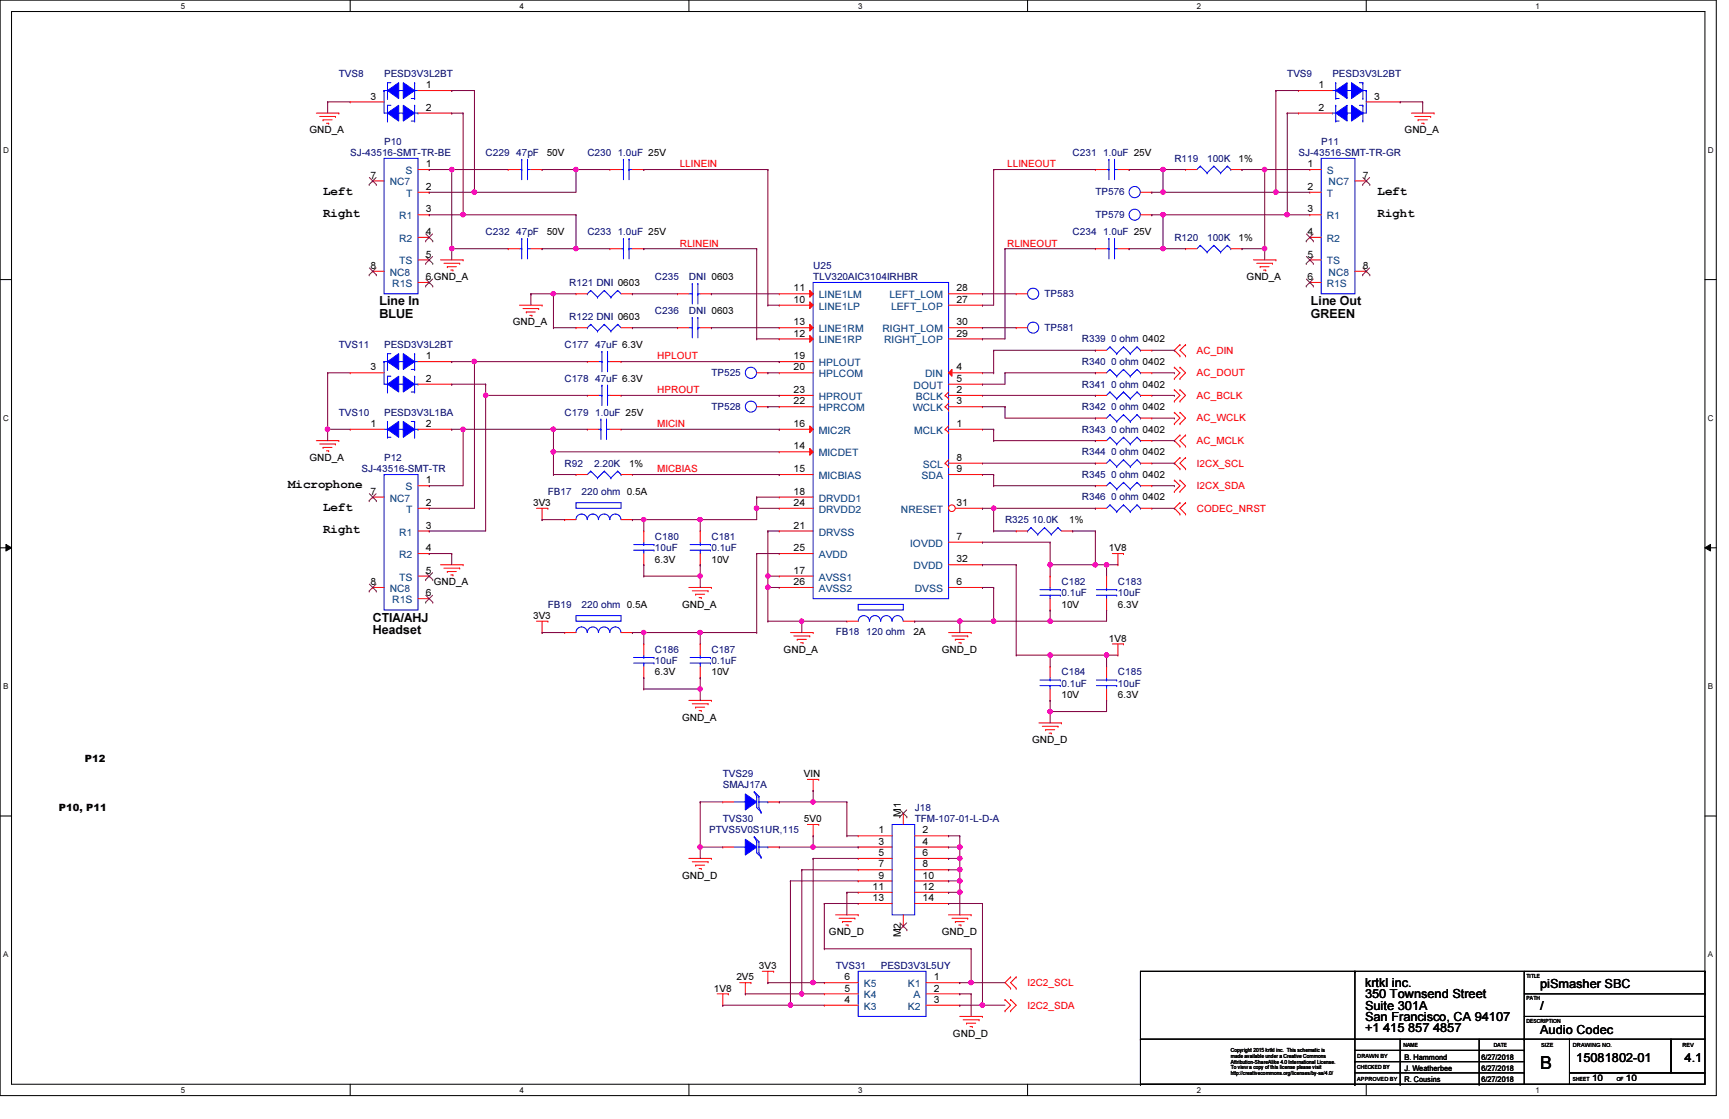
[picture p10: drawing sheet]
<svg xmlns="http://www.w3.org/2000/svg" width="432mm" height="279mm" viewBox="0 0 432 279" stroke-linecap="round" stroke-linejoin="round" font-family="sans-serif">
<defs><g id="words">
<text font-size="4.5" x="384.6" y="266.9">B</text>
<g font-size="3.1">
<text x="80.7" y="48.6">Left</text>
<text x="344" y="48.6">Left</text>
<text x="80.7" y="54.2">Right</text>
<text x="344" y="54.2">Right</text>
<text x="94.8" y="76.2">Line In</text>
<text x="327.4" y="76.2">Line Out</text>
<text x="94.8" y="79.4">BLUE</text>
<text x="327.4" y="79.4">GREEN</text>
<text x="72" y="121.9">Microphone</text>
<text x="80.7" y="127.6">Left</text>
<text x="80.7" y="133.2">Right</text>
<text x="93.1" y="155.2">CTIA/AHJ</text>
<text x="93.1" y="158.4">Headset</text>
<text x="340.9" y="246.5">krtkl inc.</text>
<text x="340.9" y="249.3">350 Townsend Street</text>
<text x="384.6" y="246.7">piSmasher SBC</text>
<text x="340.9" y="257.7">+1 415 857 4857</text>
<text x="340.9" y="252.1">Suite 301A</text>
<text x="340.9" y="254.9">San Francisco, CA 94107</text>
<text x="384.6" y="252.1">/</text>
<text x="384.6" y="258.3">Audio Codec</text>
<text x="393.7" y="265">15081802-01</text>
<text x="420.7" y="265">4.1</text>
</g>
<g font-size="2.5" fill="#000080">
<text x="84.6" y="19.2">TVS8</text>
<text x="95.9" y="19.2">PESD3V3L2BT</text>
<text x="321.5" y="19.2">TVS9</text>
<text x="332.7" y="19.2">PESD3V3L2BT</text>
<text x="87.5" y="38.9">SJ-43516-SMT-TR-BE</text>
<text x="95.9" y="36.2">P10</text>
<text x="121.3" y="38.9">C229 47pF</text>
<text x="146.7" y="38.9">C230 1.0uF 25V</text>
<text x="267.9" y="38.9">C231 1.0uF 25V</text>
<text x="293.3" y="40.4">R119</text>
<text x="301.5" y="40.4">100K</text>
<text x="324.3" y="38.9">SJ-43516-SMT-TR-GR</text>
<text x="329.9" y="36.2">P11</text>
<text x="273.6" y="48.8">TP576</text>
<text x="121.3" y="58.7">C232 47pF</text>
<text x="146.7" y="58.7">C233 1.0uF 25V</text>
<text x="267.9" y="58.7">C234 1.0uF 25V</text>
<text x="273.6" y="54.5">TP579</text>
<text x="293.3" y="60.1">R120</text>
<text x="301.5" y="60.1">100K</text>
<text x="142.2" y="71.4">R121 DNI 0603</text>
<text x="163.6" y="70">C235</text>
<text x="172" y="70">DNI 0603</text>
<text x="203.1" y="70">TLV320AIC3104IRHBR</text>
<text x="203.1" y="67.1">U25</text>
<text x="260.9" y="74.2">TP583</text>
<text x="142.2" y="79.8">R122 DNI 0603</text>
<text x="163.6" y="78.4">C236</text>
<text x="172" y="78.4">DNI 0603</text>
<text x="260.9" y="82.7">TP581</text>
<text x="84.6" y="86.9">TVS11</text>
<text x="95.9" y="86.9">PESD3V3L2BT</text>
<text x="141" y="86.9">C177 47uF 6.3V</text>
<text x="270.2" y="85.5">R339 0 ohm 0402</text>
<text x="141" y="95.3">C178 47uF 6.3V</text>
<text x="177.7" y="93.9">TP525</text>
<text x="270.2" y="91.1">R340 0 ohm 0402</text>
<text x="270.2" y="96.8">R341 0 ohm 0402</text>
<text x="84.6" y="103.8">TVS10</text>
<text x="95.9" y="103.8">PESD3V3L1BA</text>
<text x="141" y="103.8">C179 1.0uF 25V</text>
<text x="177.7" y="102.4">TP528</text>
<text x="270.2" y="102.4">R342 0 ohm 0402</text>
<text x="270.2" y="108">R343 0 ohm 0402</text>
<text x="270.2" y="113.7">R344 0 ohm 0402</text>
<text x="90.3" y="117.9">SJ-43516-SMT-TR</text>
<text x="95.9" y="115.1">P12</text>
<text x="141" y="116.5">R92</text>
<text x="148.4" y="116.5">2.20K</text>
<text x="270.2" y="119.3">R345 0 ohm 0402</text>
<text x="136.8" y="123.5">FB17</text>
<text x="145.2" y="123.5">220 ohm 0.5A</text>
<text x="270.2" y="125">R346 0 ohm 0402</text>
<text x="251" y="130.6">R325 10.0K</text>
<text x="163.6" y="134.8">C180</text>
<text x="163.6" y="137.6">10uF</text>
<text x="177.7" y="134.8">C181</text>
<text x="177.7" y="137.6">0.1uF</text>
<text x="265.1" y="146.1">C182</text>
<text x="265.1" y="148.9">0.1uF</text>
<text x="279.2" y="146.1">C183</text>
<text x="279.2" y="148.9">10uF</text>
<text x="136.8" y="151.7">FB19</text>
<text x="145.2" y="151.7">220 ohm 0.5A</text>
<text x="208.7" y="158.5">FB18 120 ohm</text>
<text x="163.6" y="163">C186</text>
<text x="163.6" y="165.8">10uF</text>
<text x="177.7" y="163">C187</text>
<text x="177.7" y="165.8">0.1uF</text>
<text x="265.1" y="168.7">C184</text>
<text x="265.1" y="171.4">0.1uF</text>
<text x="279.2" y="168.7">C185</text>
<text x="279.2" y="171.4">10uF</text>
<text x="180.5" y="194">TVS29</text>
<text x="180.5" y="196.8">SMAJ17A</text>
<text x="228.4" y="202.5">J18</text>
<text x="177.1" y="208.1">PTVS5V0S1UR,115</text>
<text x="180.5" y="205.3">TVS30</text>
<text x="228.4" y="205.3">TFM-107-01-L-D-A</text>
<text x="208.7" y="241.9">TVS31</text>
<text x="220" y="241.9">PESD3V3L5UY</text>
</g>
<g font-size="2.5">
<text x="106.4" y="22">1</text>
<text x="329.3" y="22">1</text>
<text x="92.5" y="24.8">3</text>
<text x="106.4" y="27.6">2</text>
<text x="329.3" y="27.6">2</text>
<text x="343.2" y="24.8">3</text>
<text x="77.3" y="33.3">GND_A</text>
<text x="350.8" y="33.3">GND_A</text>
<text x="106.4" y="41.7">1</text>
<text x="136.5" y="38.9">50V</text>
<text x="309.3" y="40.4">1%</text>
<text x="326.5" y="41.7">1</text>
<text x="92.5" y="44.6">7</text>
<text x="106.4" y="47.4">2</text>
<text x="326.5" y="47.4">2</text>
<text x="340.4" y="44.6">7</text>
<text x="106.4" y="53">3</text>
<text x="326.5" y="53">3</text>
<text x="106.4" y="58.7">4</text>
<text x="136.5" y="58.7">50V</text>
<text x="326.5" y="58.7">4</text>
<text x="106.4" y="64.3">5</text>
<text x="309.3" y="60.1">1%</text>
<text x="326.5" y="64.3">5</text>
<text x="92.5" y="67.1">8</text>
<text x="106.4" y="69.9">6 GND_A</text>
<text x="311.3" y="70">GND_A</text>
<text x="326.5" y="69.9">6</text>
<text x="340.4" y="67.1">8</text>
<text x="198.2" y="72.8">11</text>
<text x="198.2" y="75.6">10</text>
<text x="238.9" y="72.8">28</text>
<text x="238.9" y="75.6">27</text>
<text x="128.1" y="81.2">GND_A</text>
<text x="198.2" y="81.2">13</text>
<text x="238.9" y="81.2">30</text>
<text x="106.4" y="89.7">1</text>
<text x="198.2" y="84">12</text>
<text x="198.2" y="89.7">19</text>
<text x="238.9" y="84">29</text>
<text x="92.5" y="92.5">3</text>
<text x="106.4" y="95.3">2</text>
<text x="198.2" y="92.5">20</text>
<text x="238.9" y="92.5">4</text>
<text x="238.9" y="95.3">5</text>
<text x="198.2" y="101">22</text>
<text x="198.2" y="98.1">23</text>
<text x="238.9" y="98.1">2</text>
<text x="238.9" y="101">3</text>
<text x="92.5" y="106.6">1</text>
<text x="106.4" y="106.6">2</text>
<text x="198.2" y="106.6">16</text>
<text x="238.9" y="106.6">1</text>
<text x="198.2" y="112.2">14</text>
<text x="77.3" y="115.1">GND_A</text>
<text x="157.1" y="116.5">1%</text>
<text x="198.2" y="117.9">15</text>
<text x="238.9" y="115.1">8</text>
<text x="238.9" y="117.9">9</text>
<text x="92.5" y="123.5">7</text>
<text x="106.4" y="120.7">1</text>
<text x="198.2" y="123.5">18</text>
<text x="106.4" y="126.3">2</text>
<text x="106.4" y="132">3</text>
<text x="133.1" y="126.4">3V3</text>
<text x="198.2" y="126.3">24</text>
<text x="198.2" y="132">21</text>
<text x="238.9" y="126.3">31</text>
<text x="267" y="130.6">1%</text>
<text x="106.4" y="137.6">4</text>
<text x="198.2" y="137.6">25</text>
<text x="238.9" y="134.8">7</text>
<text x="276.9" y="137.6">1V8</text>
<text x="106.4" y="143.3">5</text>
<text x="163.6" y="140.5">6.3V</text>
<text x="177.7" y="140.5">10V</text>
<text x="198.2" y="143.3">17</text>
<text x="238.9" y="140.4">32</text>
<text x="92.5" y="146.1">8</text>
<text x="106.4" y="148.9">6</text>
<text x="108.3" y="146.1">GND_A</text>
<text x="198.2" y="146.1">26</text>
<text x="238.9" y="146.1">6</text>
<text x="133.1" y="154.6">3V3</text>
<text x="170.3" y="151.7">GND_A</text>
<text x="265.1" y="151.7">10V</text>
<text x="279.2" y="151.7">6.3V</text>
<text x="228.1" y="158.5">2A</text>
<text x="276.9" y="160.2">1V8</text>
<text x="195.7" y="163">GND_A</text>
<text x="235.2" y="163">GND_D</text>
<text x="163.6" y="168.7">6.3V</text>
<text x="177.7" y="168.7">10V</text>
<text x="170.3" y="179.9">GND_A</text>
<text x="265.1" y="174.3">10V</text>
<text x="279.2" y="174.3">6.3V</text>
<text x="257.8" y="185.5">GND_D</text>
<text x="21.2" y="190.3">P12</text>
<text x="200.8" y="194">VIN</text>
<text x="14.7" y="202.4">P10, P11</text>
<text x="225" y="203.9" transform="rotate(-90 225 203.9)">M1</text>
<text x="200.8" y="205.3">5V0</text>
<text x="219.4" y="208.1">1</text>
<text x="230.4" y="208.1">2</text>
<text x="219.4" y="210.9">3</text>
<text x="219.4" y="213.7">5</text>
<text x="230.4" y="210.9">4</text>
<text x="230.4" y="213.7">6</text>
<text x="170.3" y="219.4">GND_D</text>
<text x="219.4" y="216.6">7</text>
<text x="219.4" y="219.4">9</text>
<text x="230.4" y="216.6">8</text>
<text x="230.4" y="219.4">10</text>
<text x="217.9" y="222.2">11</text>
<text x="217.9" y="225">13</text>
<text x="230.4" y="222.2">12</text>
<text x="230.4" y="225">14</text>
<text x="207" y="233.5">GND_D</text>
<text x="235.2" y="233.5">GND_D</text>
<text x="225" y="234" transform="rotate(-90 225 234)">M2</text>
<text x="183.9" y="244.8">2V5</text>
<text x="189.5" y="241.9">3V3</text>
<text x="210.9" y="244.8">6</text>
<text x="233.3" y="244.8">1</text>
<text x="178.3" y="247.6">1V8</text>
<text x="210.9" y="250.4">4</text>
<text x="210.9" y="247.6">5</text>
<text x="233.3" y="247.6">2</text>
<text x="233.3" y="250.4">3</text>
<text x="238" y="258.9">GND_D</text>
</g>
<g font-size="2.5" fill="#f00">
<text x="169.8" y="41.8">LLINEIN</text>
<text x="251.5" y="41.8">LLINEOUT</text>
<text x="169.8" y="61.6">RLINEIN</text>
<text x="251.5" y="61.6">RLINEOUT</text>
<text x="164.1" y="89.7">HPLOUT</text>
<text x="298.9" y="88.3">AC_DIN</text>
<text x="298.9" y="93.9">AC_DOUT</text>
<text x="164.1" y="98.2">HPROUT</text>
<text x="298.9" y="99.6">AC_BCLK</text>
<text x="164.1" y="106.6">MICIN</text>
<text x="298.9" y="105.2">AC_WCLK</text>
<text x="298.9" y="110.9">AC_MCLK</text>
<text x="164.1" y="117.9">MICBIAS</text>
<text x="298.9" y="116.5">I2CX_SCL</text>
<text x="298.9" y="122.1">I2CX_SDA</text>
<text x="298.9" y="127.8">CODEC_NRST</text>
<text x="256.6" y="246.2">I2C2_SCL</text>
<text x="256.6" y="251.8">I2C2_SDA</text>
</g>
<g font-size="2.5" fill="#004080">
<text x="97.3" y="46.3">NC7</text>
<text x="101.3" y="43.5">S</text>
<text x="331.3" y="43.5">S</text>
<text x="331.8" y="46.3">NC7</text>
<text x="101.4" y="49.1">T</text>
<text x="331.3" y="49.1">T</text>
<text x="99.7" y="54.8">R1</text>
<text x="331.3" y="54.8">R1</text>
<text x="99.7" y="60.4">R2</text>
<text x="331.3" y="60.4">R2</text>
<text x="97.3" y="68.9">NC8</text>
<text x="98" y="71.7">R1S</text>
<text x="99.7" y="66">TS</text>
<text x="331.3" y="71.7">R1S</text>
<text x="331.3" y="66">TS</text>
<text x="331.8" y="68.9">NC8</text>
<text x="204.5" y="74.5">LINE1LM</text>
<text x="204.5" y="77.3">LINE1LP</text>
<text x="222.1" y="74.5">LEFT_LOM</text>
<text x="222.5" y="77.3">LEFT_LOP</text>
<text x="204.5" y="83">LINE1RM</text>
<text x="220.4" y="83">RIGHT_LOM</text>
<text x="204.5" y="85.8">LINE1RP</text>
<text x="220.8" y="85.8">RIGHT_LOP</text>
<text x="204.5" y="94.2">HPLCOM</text>
<text x="204.5" y="91.4">HPLOUT</text>
<text x="231.1" y="94.2">DIN</text>
<text x="204.5" y="99.9">HPROUT</text>
<text x="228.2" y="97.1">DOUT</text>
<text x="228.7" y="99.9">BCLK</text>
<text x="204.5" y="102.7">HPRCOM</text>
<text x="228" y="102.7">WCLK</text>
<text x="204.5" y="114">MICDET</text>
<text x="204.5" y="108.3">MIC2R</text>
<text x="228.3" y="108.3">MCLK</text>
<text x="204.5" y="119.6">MICBIAS</text>
<text x="230.2" y="119.6">SDA</text>
<text x="230.5" y="116.8">SCL</text>
<text x="97.3" y="125.3">NC7</text>
<text x="101.3" y="122.4">S</text>
<text x="204.5" y="125.3">DRVDD1</text>
<text x="101.4" y="128.1">T</text>
<text x="204.5" y="128.1">DRVDD2</text>
<text x="225" y="128.1">NRESET</text>
<text x="99.7" y="133.7">R1</text>
<text x="204.5" y="133.7">DRVSS</text>
<text x="227.3" y="136.5">IOVDD</text>
<text x="99.7" y="139.4">R2</text>
<text x="204.5" y="139.4">AVDD</text>
<text x="228.2" y="142.2">DVDD</text>
<text x="97.3" y="147.8">NC8</text>
<text x="99.7" y="145">TS</text>
<text x="204.5" y="145">AVSS1</text>
<text x="204.5" y="147.8">AVSS2</text>
<text x="228.4" y="147.8">DVSS</text>
<text x="98" y="150.6">R1S</text>
<text x="215.7" y="249.3">K4</text>
<text x="215.7" y="246.5">K5</text>
<text x="226.7" y="246.5">K1</text>
<text x="228.1" y="249.3">A</text>
<text x="215.7" y="252.1">K3</text>
<text x="226.7" y="252.1">K2</text>
</g>
<g font-size="2.2">
<text x="397.6" y="269.9">10</text>
<text x="406.1" y="269.9">10</text>
</g>
<g font-size="2">
<text x="45.2" y="2.2">5</text>
<text x="129.8" y="2.2">4</text>
<text x="214.3" y="2.2">3</text>
<text x="298.9" y="2.2">2</text>
<text x="383.5" y="2.2">1</text>
<text x=".8" y="38.1">D</text>
<text x="426.5" y="38.1">D</text>
<text x=".8" y="105.1">C</text>
<text x="426.5" y="105.1">C</text>
<text x=".8" y="172">B</text>
<text x="426.5" y="172">B</text>
<text x=".8" y="239">A</text>
<text x="426.5" y="239">A</text>
<text x="45.2" y="272.9">5</text>
<text x="129.8" y="272.9">4</text>
<text x="214.3" y="272.9">3</text>
<text x="298.9" y="272.9">2</text>
<text x="383.5" y="272.9">1</text>
</g>
<g font-size="1.9">
<text x="350.8" y="267.4">J. Weatherbee</text>
<text x="350.8" y="264.6">B. Hammond</text>
<text x="370" y="267.4">6/27/2018</text>
<text x="370" y="264.6">6/27/2018</text>
<text x="350.8" y="270.3">R. Cousins</text>
<text x="370" y="270.3">6/27/2018</text>
</g>
<g font-size="1.4">
<text x="381.3" y="244.1">TITLE</text>
<text x="381.3" y="249.8">PATH</text>
<text x="381.3" y="255.4">DESCRIPTION</text>
<text x="307.4" y="262.7">Copyright 2015 krtkl inc. This schematic is</text>
<text x="350.5" y="261.3">NAME</text>
<text x="373.1" y="261.3">DATE</text>
<text x="384.9" y="261.3">SIZE</text>
<text x="392.8" y="261.3">DRAWING NO.</text>
<text x="420.2" y="261.3">REV</text>
<text x="307.4" y="264.2">made available under a Creative Commons</text>
<text x="307.4" y="265.6">Attribution-ShareAlike 4.0 International License.</text>
<text x="307.4" y="267">To view a copy of this license please visit</text>
<text x="307.4" y="268.5">http://creativecommons.org/licenses/by-sa/4.0/</text>
<text x="339" y="264.2">DRAWN BY</text>
<text x="339" y="269.8">APPROVED BY</text>
<text x="339" y="267">CHECKED BY</text>
<text x="392.8" y="269.8">SHEET</text>
<text x="403.8" y="269.8">OF</text>
</g>
</g></defs>
<path d="M0 0h428.6v273.6h-428.6zM2.9 2.9h422.9v267.8h-422.9z" fill="none" stroke="#000" stroke-width=".25"/>
<g fill="#fff">
<path d="M45.2 .4h1.1v2.2h-1.1z"/>
<path d="M45.2 271.1h1.1v2.2h-1.1z"/>
</g>
<path d="M87.5 0v2.9M87.5 270.7v2.9" fill="none" stroke="#000" stroke-width=".25"/>
<g fill="#fff">
<path d="M129.8 .4h1.1v2.2h-1.1z"/>
<path d="M129.8 271.1h1.1v2.2h-1.1z"/>
</g>
<path d="M172 0v2.9M172 270.7v2.9" fill="none" stroke="#000" stroke-width=".25"/>
<g fill="#fff">
<path d="M214.3 .4h1.1v2.2h-1.1z"/>
<path d="M214.3 271.1h1.1v2.2h-1.1z"/>
</g>
<path d="M256.6 0v2.9M256.6 270.7v2.9" fill="none" stroke="#000" stroke-width=".25"/>
<g fill="#fff">
<path d="M298.9 .4h1.1v2.2h-1.1z"/>
<path d="M298.9 271.1h1.1v2.2h-1.1z"/>
</g>
<path d="M341.2 0v2.9M341.2 270.7v2.9" fill="none" stroke="#000" stroke-width=".25"/>
<g fill="#fff">
<path d="M383.5 .4h1.1v2.2h-1.1z"/>
<path d="M383.5 271.1h1.1v2.2h-1.1z"/>
<path d="M.8 36.3h1.4v2.3h-1.4z"/>
<path d="M426.5 36.3h1.4v2.3h-1.4z"/>
<path d="M.8 103.3h1.4v2.2h-1.4z"/>
<path d="M426.5 103.3h1.4v2.2h-1.4z"/>
</g>
<path d="M0 69.8h2.9M425.8 69.8h2.8" fill="none" stroke="#000" stroke-width=".25"/>
<g fill="#fff">
<path d="M.8 170.2h1.3v2.3h-1.3z"/>
<path d="M426.5 170.2h1.3v2.3h-1.3z"/>
</g>
<path d="M0 136.8h2.9M1.5 135.9l1.4 .9-1.4 .8zM425.8 136.8l1.4-.9v1.7zM425.8 136.8h2.8" fill="none" stroke="#000" stroke-width=".25"/>
<path d="M1.5 135.9l1.4 .9-1.4 .8zM425.8 136.8l1.4-.9v1.7z" fill="#000"/>
<g fill="#fff">
<path d="M.8 237.2h1.3v2.2h-1.3z"/>
<path d="M426.5 237.2h1.3v2.2h-1.3z"/>
</g>
<g fill="none" stroke="#000" stroke-width=".25">
<path d="M0 203.8h2.9M425.8 203.8h2.8M284.8 259.5h.1M284.8 259.5h95.9M338.4 242.5h.1M338.4 242.5v28.2M349.7 259.5v11.2M369.4 259.5v11.2M380.7 259.5h11.3v11.2h-11.3zM380.7 259.5h.1M380.7 242.5v17M380.7 248.2h45.1"/>
<path d="M380.7 253.8h45.1M392 259.5h25.3v8.4h-25.3zM417.3 259.5h8.5v8.4h-8.5zM425.8 242.5h.1M425.8 248.2h.1M425.8 253.8h.1M425.8 242.5h-141v28.2M425.8 242.5v17M284.8 270.7h.1M284.8 270.7h95.9M338.4 270.7h.1M338.4 265.1h.1"/>
<path d="M338.4 262.3h42.3M338.4 265.1h42.3M338.4 267.9h42.3M349.7 270.7h.1M369.4 270.7h.1M380.7 262.3h.1M380.7 267.9h.1M392 267.9h33.8v2.8h-33.8z"/>
</g>
<g fill="none" stroke="#f00" stroke-width=".25">
<path d="M79 28.2h5.6M79.8 29.1h4M80.7 29.9h.1M80.7 29.9h2.2M81.5 30.8h.6M82.1 30.8h.1M83.8 29.1h.1M84.6 28.2h.1M352.5 28.2h5.6M353.3 29.1h4M354.2 29.9h.1M354.2 29.9h2.2"/>
<path d="M355 30.8h.6M355.6 30.8h.1M357.3 29.1h.1M358.1 28.2h.1M110 64.9h5.7M110.9 65.7h3.9M111.7 66.6h.1M111.7 66.6h2.3M112.6 67.4h.5M113.1 67.4h.1M114.8 65.7h.1M115.7 64.9h.1"/>
<path d="M126.9 62.1h.1M126.9 62.1h2.9M129.8 76.2h5.6M130.6 77h3.9M131.4 77.9h.1M131.4 77.9h2.3M132.3 78.7h.5M132.6 62.1h2.8M132.8 78.7h.1M134.5 77h.1M135.4 76.2h.1M135.4 62.1h.1"/>
<path d="M169.2 73.4h.1M169.2 73.4h2.8M174.9 73.4h2.8M177.7 73.4h.1M253.8 73.4h.1M253.8 73.4h2.8M313 64.9h5.6M313.9 65.7h3.9M314.7 66.6h.1M314.7 66.6h2.2M315.6 67.4h.5M316.1 67.4h.1"/>
<path d="M317.8 65.7h.1M318.6 64.9h.1M253.8 81.8h.1M253.8 81.8h2.8M293.3 91.7h.1M293.3 94.5h.1M293.3 97.3h.1M293.3 91.7l1.4 1.4-1.4 1.4M293.3 97.3l1.4 1.4-1.4 1.5M294.7 86.1h.1M294.7 88.9h.1M294.7 91.7h.1"/>
<path d="M294.7 94.5h.1M294.7 97.3h.1M294.7 86.1l-1.4 1.4 1.4 1.4M294.7 91.7l1.4 1.4-1.4 1.4M294.7 97.3l1.4 1.4-1.4 1.5M296.1 88.9h.1M296.1 86.1h.1M296.1 86.1l-1.4 1.4 1.4 1.4M79 110h5.6M79.8 110.9h4M80.7 111.7h.1M80.7 111.7h2.2"/>
<path d="M81.5 112.6h.6M82.1 112.6h.1M83.8 110.9h.1M84.6 110h.1M273.6 104.4h.1M273.6 110h.1M273.6 115.7h.1M273.6 110h2.8M273.6 104.4h2.8M273.6 115.7h2.8M284.8 110h2.9M284.8 104.4h2.9"/>
<path d="M284.8 115.7h2.9M287.7 104.4h.1M287.7 110h.1M287.7 115.7h.1M293.3 119.9h.1M293.3 100.2h.1M293.3 103h.1M293.3 105.8h.1M293.3 119.9l1.4 1.4-1.4 1.4M293.3 103l1.4 1.4-1.4 1.4M294.7 114.3h.1M294.7 117.1h.1"/>
<path d="M294.7 119.9h.1M294.7 100.2h.1M294.7 103h.1M294.7 105.8h.1M294.7 108.6h.1M294.7 111.4h.1M294.7 114.3l-1.4 1.4 1.4 1.4M294.7 119.9l1.4 1.4-1.4 1.4M294.7 103l1.4 1.4-1.4 1.4M294.7 108.6l-1.4 1.4 1.4 1.4M296.1 117.1h.1M296.1 114.3h.1"/>
<path d="M296.1 111.4h.1M296.1 108.6h.1M296.1 114.3l-1.4 1.4 1.4 1.4M296.1 108.6l-1.4 1.4 1.4 1.4M134 126.9h2.8M135.4 129.8h.1M135.4 126.9v2.9M136.8 126.9h.1M141 129.8h.1M141 129.8h2.8M155.1 129.8h2.8M157.9 129.8h.1"/>
<path d="M277.8 138.2h2.8M279.2 138.2v2.8M280.6 138.2h.1M293.3 122.7h.1M294.7 122.7h.1M294.7 125.5h.1M294.7 128.4h.1M294.7 125.5l-1.4 1.4 1.4 1.5M296.1 128.4h.1M296.1 125.5h.1M296.1 125.5l-1.4 1.4 1.4 1.5M110 141h5.7"/>
<path d="M110.9 141.9h3.9M111.7 142.7h.1M111.7 142.7h2.3M112.6 143.6h.5M113.1 143.6h.1M114.8 141.9h.1M115.7 141h.1M134 155.1h2.8M135.4 157.9h.1M135.4 155.1v2.8M136.8 155.1h.1M172 146.7h5.7"/>
<path d="M172.9 147.5h3.9M173.7 148.4h.1M173.7 148.4h2.3M174.6 149.2h.5M175.1 149.2h.1M176.8 147.5h.1M177.7 146.7h.1M197.4 157.9h5.7M198.2 158.8h4M199.1 159.6h.1M199.1 159.6h2.3M202.2 158.8h.1"/>
<path d="M203.1 157.9h.1M236.9 157.9h5.6M237.7 158.8h4M238.6 159.6h.1M238.6 159.6h2.2M241.7 158.8h.1M242.5 157.9h.1M279.2 141h.1M160.8 160.8h.1M160.8 169.2h.1M160.8 160.8v2.8M160.8 166.4v2.8"/>
<path d="M172 174.9h5.7M172.9 175.7h3.9M173.7 176.6h.1M173.7 176.6h2.3M174.6 177.4h.5M174.9 160.8h.1M174.9 169.2h.1M174.9 160.8v2.8M174.9 166.4v2.8M175.1 177.4h.1M176.8 175.7h.1M177.7 174.9h.1"/>
<path d="M199.9 160.5h.6M200.5 160.5h.1M239.4 160.5h.6M240 160.5h.1M262.3 166.4h.1M262.3 174.9h.1M262.3 166.4v2.8M262.3 172v2.9M277.8 160.8h2.8M279.2 163.6h.1M279.2 160.8v2.8M280.6 160.8h.1"/>
<path d="M201.6 194.6h2.9M203.1 197.4h.1M203.1 194.6v2.8M204.5 194.6h.1M259.5 180.5h5.6M260.3 181.4h3.9M261.2 182.2h.1M261.2 182.2h2.2M262 183h.6M262.6 183h.1M264.2 181.4h.1M265.1 180.5h.1"/>
<path d="M172 214.3h5.7M172.9 215.2h3.9M173.7 216h.1M173.7 216h2.3M174.6 216.9h.5M175.1 216.9h.1M176.8 215.2h.1M177.7 214.3h.1M201.6 205.9h2.9M203.1 208.7h.1M203.1 205.9v2.8M204.5 205.9h.1"/>
<path d="M208.7 228.4h5.6M209.5 229.3h4M210.4 230.1h.1M210.4 230.1h2.2M211.2 231h.6M211.8 231h.1M213.5 229.3h.1M214.3 228.4h.1M236.9 228.4h5.6M237.7 229.3h4M238.6 230.1h.1M238.6 230.1h2.2"/>
<path d="M239.4 231h.6M240 231h.1M241.7 229.3h.1M242.5 228.4h.1M179.1 248.2h2.8M180.5 251h.1M180.5 248.2v2.8M181.9 248.2h.1M184.7 245.4h2.8M186.1 248.2h.1M186.1 245.4v2.8M187.5 245.4h.1"/>
<path d="M190.4 242.5h2.8M191.8 245.4h.1M191.8 242.5v2.9M193.2 242.5h.1M239.7 253.8h5.7M240.5 254.6h4M241.4 255.5h.1M241.4 255.5h2.3M242.2 256.3h.6M242.8 256.3h.1M244.5 254.6h.1M245.4 253.8h.1"/>
<path d="M251 249.6h.1M251 252.4h.1M251 249.6l1.4 1.4-1.4 1.4M252.4 243.9h.1M252.4 246.8h.1M252.4 249.6h.1M252.4 252.4h.1M252.4 243.9l-1.4 1.5 1.4 1.4M252.4 249.6l1.4 1.4-1.4 1.4M253.8 246.8h.1M253.8 243.9h.1M253.8 243.9l-1.4 1.5 1.4 1.4"/>
</g>
<g fill="none" stroke="#00f" stroke-width=".25">
<path d="M333.6 24.6h.1M333.6 20.7h.1M333.6 24.6h.8M333.6 20.7v3.9M341.2 22.6h.1M341.2 22.6v5.6M130.3 59.6h.1M130.3 59.6v5M131.7 59.6h.1M131.7 59.6v5M129.8 62.1h.5M130.3 62.1h.1"/>
<path d="M131.7 62.1h.1M131.7 62.1h.9M172 73.4h.9M172.9 70.8h.1M172.9 73.4h.1M172.9 70.8v5.1M174.3 73.4h.1M174.3 70.8h.1M174.3 73.4h.6M174.3 70.8v5.1M277.2 103.5h.1M277.2 109.2h.1"/>
<path d="M277.2 114.8h.1M277.2 103.5l-.8 .9M277.2 103.5l1.7 1.7M277.2 109.2l-.8 .8M277.2 109.2l1.7 1.7M277.2 114.8l-.8 .9M277.2 114.8l1.7 1.7M278.9 105.2h.1M278.9 110.9h.1M278.9 116.5h.1M280.6 103.5h.1M280.6 109.2h.1"/>
<path d="M280.6 114.8h.1M280.6 103.5l-1.7 1.7M280.6 103.5l1.7 1.7M280.6 109.2l-1.7 1.7M280.6 109.2l1.7 1.7M280.6 114.8l-1.7 1.7M280.6 114.8l1.7 1.7M282.3 105.2h.1M282.3 110.9h.1M282.3 116.5h.1M284 103.5h.1M284 109.2h.1"/>
<path d="M284 114.8h.1M284 103.5l-1.7 1.7M284 103.5l.8 .9M284 109.2l-1.7 1.7M284 109.2l.8 .8M284 114.8l-1.7 1.7M284 114.8l.8 .9M284.8 104.4h.1M284.8 110h.1M284.8 115.7h.1M143.8 125.5h11.3v1.4h-11.3zM143.8 129.8a1.4 1.4 0 0 1 1.4-1.4 1.4 1.4 0 0 1 1.4 1.4 1.4 1.4 0 0 1 1.4-1.4 1.4 1.4 0 0 1 1.4 1.4"/>
<path d="M149.5 129.8a1.4 1.4 0 0 1 1.4-1.4 1.4 1.4 0 0 1 1.4 1.4M152.3 129.8a1.38 1.38 0 0 1 1.4-1.4 1.38 1.38 0 0 1 1.4 1.4M158.2 165.6h5.1M158.2 164.2h5.1M160.8 164.2h.1M160.8 165.6h.1M160.8 163.6v.6M160.8 165.6v.8M163.3 165.6h.1M163.3 164.2h.1M172.3 165.6h5.1M172.3 164.2h5.1"/>
<path d="M174.9 164.2h.1M174.9 165.6h.1M174.9 163.6v.6M174.9 165.6v.8M177.4 165.6h.1M177.4 164.2h.1M259.7 171.2h5.1M259.7 169.8h5.1M262.3 169.8h.1M262.3 171.2h.1M262.3 169.2v.6M262.3 171.2v.8"/>
<path d="M264.8 171.2h.1M264.8 169.8h.1"/>
<circle cx="258" cy="73.3" r="1.39"/>
<circle cx="258" cy="81.8" r="1.39"/>
</g>
<path d="M333.6 22.6l2.8-1.9v3.9z" fill-rule="evenodd" fill="#00f"/>
<path d="M333.6 22.6l2.8-1.9v3.9zM339.5 20.7h.9M340.4 20.7h.1M340.4 24.6h.1M340.4 20.7v3.9" fill="none" stroke="#00f" stroke-width=".25"/>
<path d="M337.5 20.7l2.9 1.9-2.9 2z" fill-rule="evenodd" fill="#00f"/>
<path d="M333.6 30.2h.1M333.6 26.3h.1M333.6 30.2h.8M333.6 26.3v3.9M337.5 20.7l2.9 1.9-2.9 2z" fill="none" stroke="#00f" stroke-width=".25"/>
<path d="M333.6 28.2l2.8-1.9v3.9z" fill-rule="evenodd" fill="#00f"/>
<path d="M333.6 28.2l2.8-1.9v3.9zM339.5 26.3h.9M340.4 26.3h.1M340.4 30.2h.1M340.4 26.3v3.9" fill="none" stroke="#00f" stroke-width=".25"/>
<path d="M337.5 26.3l2.9 1.9-2.9 2z" fill-rule="evenodd" fill="#00f"/>
<g fill="none" stroke="#00f" stroke-width=".25">
<path d="M276.9 39.8h.1M276.9 39.8v5.1M278.3 39.8h.1M278.3 39.8v5.1M329.9 39.5h8.5v33.9h-8.5zM332.7 28.2h.1M332.7 22.6h.9M332.7 28.2h.9M333.6 22.6h.1M336.4 28.2h.1M336.4 22.6h1.1M336.4 28.2h1.1"/>
<path d="M337.5 26.3l2.9 1.9-2.9 2zM337.5 22.6h.1M340.4 28.2h.1M340.4 22.6h.8M340.4 28.2h.8M341.2 22.6h.1M276.4 42.3h.5M276.9 42.3h.1M276.9 59.6h.1M276.9 59.6v5M278.3 42.3h.1M278.3 59.6h.1"/>
<path d="M278.3 42.3h.9M278.3 59.6v5M276.4 62.1h.5M276.9 62.1h.1M278.3 62.1h.1M278.3 62.1h.9M95.9 90.3h.1M95.9 90.3v5.6M102.7 92.2h.8M103.5 92.2h.1M103.5 88.3h.1M103.5 88.3v3.9"/>
<path d="M95.9 118.5h8.5v33.8h-8.5zM158.2 137.4h5.1M158.2 136h5.1M160.8 136h.1M160.8 137.4h.1M160.8 135.4v.6M160.8 137.4v.8M163.3 137.4h.1M163.3 136h.1M172.3 137.4h5.1M172.3 136h5.1M174.9 136h.1"/>
<path d="M174.9 137.4h.1M174.9 135.4v.6M174.9 137.4v.8M177.4 137.4h.1M177.4 136h.1M277.2 120.4h.1M277.2 126.1h.1M277.2 120.4l-.8 .9M277.2 120.4l1.7 1.7M277.2 126.1l-.8 .8M277.2 126.1l1.7 1.7M278.9 122.1h.1"/>
<path d="M278.9 127.8h.1M280.6 120.4h.1M280.6 126.1h.1M280.6 120.4l-1.7 1.7M280.6 120.4l1.7 1.7M280.6 126.1l-1.7 1.7M280.6 126.1l1.7 1.7M282.3 122.1h.1M282.3 127.8h.1M284 120.4h.1M284 126.1h.1M284 120.4l-1.7 1.7"/>
<path d="M284 120.4l.8 .9M284 126.1l-1.7 1.7M284 126.1l.8 .8M284.8 121.3h.1M284.8 126.9h.1M143.8 153.7h11.3v1.4h-11.3zM143.8 157.9a1.4 1.4 0 0 1 1.4-1.4 1.4 1.4 0 0 1 1.4 1.4 1.4 1.4 0 0 1 1.4-1.4 1.4 1.4 0 0 1 1.4 1.4M149.5 157.9a1.4 1.4 0 0 1 1.4-1.4 1.4 1.4 0 0 1 1.4 1.4M152.3 157.9a1.38 1.38 0 0 1 1.4-1.4 1.38 1.38 0 0 1 1.4 1.4M222.8 205.9h5.6v22.5h-5.6zM214.3 242.5h17v11.3h-17z"/>
<circle cx="283.4" cy="48" r="1.4"/>
</g>
<g fill="none" stroke="#f00" stroke-width=".25">
<path d="M324.3 22.6h.1M324.3 28.2h.1M324.3 22.6h8.4M324.3 28.2h8.4M341.2 25.4h8.5M349.7 25.4h.1M273.6 42.3h.1M273.6 42.3h2.8M279.2 42.3h2.8M282 42.3h.1M284.8 48h2.9M287.7 48h.1"/>
<path d="M327.1 48h.1M327.1 59.3h.1M327.1 42.3h.1M327.1 53.6h.1M327.1 48h2.8M327.1 59.3h2.8M327.1 42.3h2.8M327.1 53.6h2.8M338.4 45.2h2.8M341.2 45.2h.1M273.6 62.1h.1M273.6 62.1h2.8"/>
<path d="M279.2 62.1h2.8M282 62.1h.1M327.1 70.5h.1M327.1 64.9h.1M327.1 70.5h2.8M327.1 64.9h2.8M338.4 67.7h2.8M341.2 67.7h.1M93.1 124.1h.1M93.1 124.1h2.8M104.4 126.9h2.8M104.4 138.2h2.8"/>
<path d="M104.4 121.3h2.8M104.4 132.6h2.8M107.2 126.9h.1M107.2 138.2h.1M107.2 121.3h.1M107.2 132.6h.1M160.8 132.6h.1M160.8 132.6v2.8M160.8 138.2v2.8M174.9 132.6h.1M174.9 132.6v2.8M174.9 138.2v2.8"/>
<path d="M273.6 121.3h.1M273.6 126.9h.1M273.6 126.9h2.8M273.6 121.3h2.8M284.8 126.9h2.9M284.8 121.3h2.9M287.7 121.3h.1M287.7 126.9h.1M93.1 146.7h.1M93.1 146.7h2.8M104.4 149.5h2.8M104.4 143.8h2.8"/>
<path d="M107.2 149.5h.1M107.2 143.8h.1M141 157.9h.1M141 157.9h2.8M155.1 157.9h2.8M157.9 157.9h.1M160.8 141h.1M174.9 141h.1M214.3 208.7h.1M214.3 211.5h.1M214.3 214.3h.1M214.3 217.2h.1"/>
<path d="M214.3 220h.1M214.3 208.7h8.5M214.3 211.5h8.5M214.3 214.3h8.5M214.3 217.2h8.5M214.3 220h8.5M225.6 203.1h.1M225.6 203.1v2.8M228.4 208.7h8.5M228.4 211.5h8.5M228.4 214.3h8.5M228.4 217.2h8.5"/>
<path d="M228.4 220h8.5M236.9 208.7h.1M236.9 211.5h.1M236.9 214.3h.1M236.9 217.2h.1M236.9 220h.1M214.3 222.8h.1M214.3 225.6h.1M214.3 222.8h8.5M214.3 225.6h8.5M225.6 231.3h.1M225.6 228.4v2.9"/>
<path d="M228.4 222.8h8.5M228.4 225.6h8.5M236.9 222.8h.1M236.9 225.6h.1M205.9 251h.1M205.9 248.2h.1M205.9 245.4h.1M205.9 245.4h8.4M205.9 248.2h8.4M205.9 251h8.4M231.3 245.4h8.4M231.3 248.2h8.4"/>
<path d="M231.3 251h8.4M239.7 245.4h.1M239.7 248.2h.1M239.7 251h.1"/>
</g>
<g fill="none" stroke="#804000" stroke-width=".25">
<path d="M326.3 58.4l1.7 1.8M328 58.4l-1.8 1.8M340.3 46.1h.1M340.4 44.3l1.7 1.8M342.1 44.3l-1.8 1.8M342.1 46.1h.1M326.2 60.2h.1M326.2 71.4h.1M326.2 65.8h.1M326.3 69.7l1.7 1.7M326.3 64.1l1.7 1.7M328 69.7l-1.8 1.7"/>
<path d="M328 64.1l-1.8 1.7M328 60.2h.1M328 71.4h.1M328 65.8h.1M340.3 68.6h.1M340.4 66.9l1.7 1.7M342.1 66.9l-1.8 1.7M342.1 68.6h.1M92.2 125h.1M92.2 123.3l1.8 1.7M93.9 123.3l-1.7 1.7M94 125h.1"/>
<path d="M92.2 147.6h.1M92.2 145.8l1.8 1.8M93.9 145.8l-1.7 1.8M94 147.6h.1M106.3 150.4h.1M106.3 144.7h.1M106.3 148.6l1.8 1.8M106.3 143l1.8 1.7M108 148.6l-1.7 1.8M108 143l-1.7 1.7M108.1 150.4h.1M108.1 144.7h.1"/>
<path d="M224.7 204h.1M224.7 202.2l1.8 1.8M226.4 202.2l-1.7 1.8M226.5 204h.1M224.7 232.2h.1M224.7 230.4l1.8 1.8M226.4 230.4l-1.7 1.8M226.5 232.2h.1"/>
</g>
<path d="M100.7 88.3l2.8 2-2.8 1.9z" fill-rule="evenodd" fill="#00f"/>
<path d="M96.8 88.3h.1M96.8 92.2h.1M96.8 88.3h.8M96.8 88.3v3.9M100.7 88.3l2.8 2-2.8 1.9z" fill="none" stroke="#00f" stroke-width=".25"/>
<path d="M96.8 90.3l2.8-2v3.9z" fill-rule="evenodd" fill="#00f"/>
<path d="M96.8 90.3l2.8-2v3.9zM102.7 97.9h.8M103.5 97.9h.1M103.5 93.9h.1M103.5 93.9v4" fill="none" stroke="#00f" stroke-width=".25"/>
<path d="M100.7 93.9l2.8 2-2.8 2z" fill-rule="evenodd" fill="#00f"/>
<path d="M96.8 93.9h.1M96.8 97.9h.1M96.8 93.9h.8M96.8 93.9v4M100.7 93.9l2.8 2-2.8 2z" fill="none" stroke="#00f" stroke-width=".25"/>
<path d="M96.8 95.9l2.8-2v4z" fill-rule="evenodd" fill="#00f"/>
<g fill="none" stroke="#00f" stroke-width=".25">
<path d="M146.7 73.4h.1M147.5 72.5h.1M147.5 72.5l1.7 1.7M147.5 72.5l-.8 .9M149.2 74.2h.1M150.9 72.5h.1M150.9 72.5l1.7 1.7M150.9 72.5l-1.7 1.7M152.6 74.2h.1M154.3 72.5h.1M154.3 72.5l.8 .9M154.3 72.5l-1.7 1.7"/>
<path d="M95.9 90.3h.1M95.9 90.3h.9M95.9 95.9h.9M96.8 95.9l2.8-2v4zM96.8 95.9h.1M99.6 90.3h.1M99.6 90.3h1.1M99.6 95.9h1.1M100.7 95.9h.1M103.5 90.3h.1M103.5 90.3h.9M103.5 95.9h.9"/>
<path d="M104.4 95.9h.1M183.3 211.5h2.8M186.1 211.5h.1M189.5 211.5h2.3M191.8 211.5h.1"/>
<circle cx="283.4" cy="53.6" r="1.39"/>
</g>
<path d="M284.8 53.6h2.9M287.7 53.6h.1M143.8 73.4h.1M143.8 73.4h2.9M155.1 73.4h2.8M157.9 73.4h.1M87.5 93.1h.1M87.5 93.1h8.4M104.4 90.3h8.4M104.4 95.9h8.4M112.8 90.3h.1M112.8 95.9h.1" fill="none" stroke="#f00" stroke-width=".25"/>
<path d="M186.1 209.5l2.9 2-2.9 2z" fill-rule="evenodd" fill="#00f"/>
<g fill="none" stroke="#00f" stroke-width=".25">
<path d="M95.9 39.5h8.5v33.9h-8.5zM130.3 39.8h.1M130.3 39.8v5.1M131.7 39.8h.1M131.7 39.8v5.1M155.7 39.8h.1M155.7 39.8v5.1M157.1 39.8h.1M157.1 39.8v5.1M129.8 42.3h.5M130.3 42.3h.1M131.7 42.3h.1"/>
<path d="M131.7 42.3h.9M155.1 42.3h.6M155.7 59.6h.1M155.7 42.3h.1M155.7 59.6v5M157.1 59.6h.1M157.1 42.3h.1M157.1 59.6v5M157.1 42.3h.8M299.8 41.5h.1M299.8 41.5l-.9 .8M299.8 41.5l1.7 1.7"/>
<path d="M301.5 43.2h.1M303.1 41.5h.1M303.1 41.5l-1.6 1.7M303.1 41.5l1.7 1.7M304.8 43.2h.1M306.5 41.5h.1M306.5 41.5l-1.7 1.7M306.5 41.5l.9 .8M307.4 42.3h.1M155.1 62.1h.6M155.7 62.1h.1M157.1 62.1h.1"/>
<path d="M157.1 62.1h.8M172.9 79.3h.1M172.9 79.3v5.1M174.3 79.3h.1M174.3 79.3v5.1M146.7 81.8h.1M147.5 81h.1M147.5 81l1.7 1.7M147.5 81l-.8 .8M149.2 82.7h.1M150.9 81h.1M150.9 81l1.7 1.7"/>
<path d="M150.9 81l-1.7 1.7M152.6 82.7h.1M154.3 81h.1M154.3 81l.8 .8M154.3 81l-1.7 1.7M172 81.8h.9M172.9 81.8h.1M174.3 81.8h.1M174.3 81.8h.6M277.2 86.6h.1M277.2 92.2h.1M277.2 86.6l-.8 .9"/>
<path d="M277.2 86.6l1.7 1.7M277.2 92.2l-.8 .9M277.2 92.2l1.7 1.7M278.9 88.3h.1M278.9 93.9h.1M280.6 86.6h.1M280.6 92.2h.1M280.6 86.6l-1.7 1.7M280.6 86.6l1.7 1.7M280.6 92.2l-1.7 1.7M280.6 92.2l1.7 1.7M282.3 88.3h.1"/>
<path d="M282.3 93.9h.1M284 86.6h.1M284 92.2h.1M284 86.6l-1.7 1.7M284 86.6l.8 .9M284 92.2l-1.7 1.7M284 92.2l.8 .9M284.8 87.5h.1M284.8 93.1h.1M147.5 117.6h.1M147.5 117.6l-.8 .9M147.5 117.6l1.7 1.7"/>
<path d="M149.2 119.3h.1M149.5 107.2h.6M150.1 107.2h.1M150.1 104.6h.1M150.1 104.6v5.1M150.9 117.6h.1M150.9 117.6l-1.7 1.7M150.9 117.6l1.7 1.7M151.5 104.6h.1M151.5 107.2h.1M151.5 107.2h.8M151.5 104.6v5.1"/>
<path d="M152.6 119.3h.1M154.3 117.6h.1M154.3 117.6l-1.7 1.7M154.3 117.6l.8 .9M155.1 118.5h.1M256.6 132.6h.1M257.5 131.7h.1M257.5 131.7l1.7 1.7M257.5 131.7l-.9 .9M259.2 133.4h.1M260.9 131.7h.1M260.9 131.7l1.7 1.7"/>
<path d="M260.9 131.7l-1.7 1.7M262.6 133.4h.1M264.2 131.7h.1M264.2 131.7l.9 .9M264.2 131.7l-1.6 1.7M214.3 150.9h11.3v1.4h-11.3zM214.3 155.1a1.42 1.42 0 0 1 1.5-1.4 1.42 1.42 0 0 1 1.4 1.4 1.38 1.38 0 0 1 1.3-1.4 1.38 1.38 0 0 1 1.4 1.4M220 155.1a1.4 1.4 0 0 1 1.4-1.4 1.4 1.4 0 0 1 1.4 1.4M222.8 155.1a1.38 1.38 0 0 1 1.4-1.4 1.38 1.38 0 0 1 1.4 1.4M259.7 148.6h5.1M259.7 147.2h5.1M262.3 147.2h.1"/>
<path d="M262.3 148.6h.1M262.3 146.7v.5M262.3 148.6v.9M264.8 148.6h.1M264.8 147.2h.1M273.8 148.6h5.1M273.8 147.2h5.1M276.4 147.2h.1M276.4 148.6h.1M276.4 146.7v.5M276.4 148.6v.9M278.9 148.6h.1"/>
<path d="M278.9 147.2h.1M273.8 171.2h5.1M273.8 169.8h5.1M276.4 169.8h.1M276.4 171.2h.1M276.4 169.2v.6M276.4 171.2v.8M278.9 171.2h.1M278.9 169.8h.1M183.3 200.2h2.8M186.1 209.5l2.9 2-2.9 2zM186.1 200.2h.1"/>
<path d="M188.4 209h.1M188.4 209l1.1 1.1M188.4 209l.6 1.1M189 210.1h.1M189 210.1v2.8l1.1 1.1M189.5 210.1h.1M189.5 210.1v2.8l.6 1.1M189.5 200.2h2.3M190.1 214h.1M191.8 200.2h.1"/>
<circle cx="187.5" cy="101.5" r="1.39"/>
</g>
<g fill="none" stroke="#f00" stroke-width=".25">
<path d="M93.1 45.2h.1M93.1 45.2h2.8M104.4 42.3h2.8M104.4 48h2.8M104.4 59.3h2.8M104.4 53.6h2.8M107.2 48h.1M107.2 59.3h.1M107.2 42.3h.1M107.2 53.6h.1M126.9 42.3h.1M126.9 42.3h2.9"/>
<path d="M132.6 42.3h2.8M135.4 42.3h.1M152.3 42.3h.1M152.3 42.3h2.8M157.9 42.3h2.9M160.8 42.3h.1M296.1 42.3h.1M296.1 42.3h2.8M307.4 42.3h2.8M310.2 42.3h.1M93.1 67.7h.1M93.1 67.7h2.8"/>
<path d="M104.4 70.5h2.8M104.4 64.9h2.8M107.2 70.5h.1M107.2 64.9h.1M152.3 62.1h.1M152.3 62.1h2.8M157.9 62.1h2.9M160.8 62.1h.1M143.8 81.8h.1M143.8 81.8h2.9M155.1 81.8h2.8M157.9 81.8h.1"/>
<path d="M169.2 81.8h.1M169.2 81.8h2.8M174.9 81.8h2.8M177.7 81.8h.1M273.6 87.5h.1M273.6 93.1h.1M273.6 87.5h2.8M273.6 93.1h2.8M284.8 87.5h2.9M284.8 93.1h2.9M287.7 87.5h.1M287.7 93.1h.1"/>
<path d="M143.8 118.5h.1M143.8 118.5h2.9M146.7 107.2h.1M146.7 107.2h2.8M152.3 107.2h2.8M155.1 107.2h.1M155.1 118.5h2.8M157.9 118.5h.1M189 101.6h2.8M191.8 101.6h.1M253.8 132.6h.1M253.8 132.6h2.8"/>
<path d="M265.1 132.6h2.8M267.9 132.6h.1M211.5 155.1h.1M211.5 155.1h2.8M225.6 155.1h2.8M228.4 155.1h.1M262.3 143.8h.1M262.3 152.3h.1M262.3 143.8v2.9M262.3 149.5v2.8M276.4 143.8h.1M276.4 152.3h.1"/>
<path d="M276.4 143.8v2.9M276.4 149.5v2.8M276.4 166.4h.1M276.4 174.9h.1M276.4 166.4v2.8M276.4 172v2.9M180.5 211.5h.1M180.5 211.5h2.8M191.8 211.5h2.8M194.6 211.5h.1"/>
</g>
<g fill="none" stroke="#804000" stroke-width=".25">
<path d="M92.2 46.1h.1M92.2 44.3l1.8 1.8M93.9 44.3l-1.7 1.8M94 46.1h.1M106.3 58.4l1.8 1.8M108 58.4l-1.7 1.8M92.2 68.6h.1M92.2 66.9l1.8 1.7M93.9 66.9l-1.7 1.7M94 68.6h.1M106.3 60.2h.1M106.3 71.4h.1"/>
<path d="M106.3 65.8h.1M106.3 69.7l1.8 1.7M106.3 64.1l1.8 1.7M108 69.7l-1.7 1.7M108 64.1l-1.7 1.7M108.1 60.2h.1M108.1 71.4h.1M108.1 65.8h.1"/>
</g>
<path d="M186.1 198.2l2.9 2-2.9 2z" fill-rule="evenodd" fill="#00f"/>
<g fill="none" stroke="#00f" stroke-width=".25">
<path d="M95.9 22.6h.1M95.9 22.6v5.6M102.7 24.6h.8M103.5 24.6h.1M103.5 20.7h.1M103.5 20.7v3.9M299.8 61.3h.1M299.8 61.3l-.9 .8M299.8 61.3l1.7 1.6M301.5 62.9h.1M303.1 61.3h.1M303.1 61.3l-1.6 1.6"/>
<path d="M303.1 61.3l1.7 1.6M304.8 62.9h.1M306.5 61.3h.1M306.5 61.3l-1.7 1.6M306.5 61.3l.9 .8M307.4 62.1h.1M186.1 198.2l2.9 2-2.9 2zM188.4 197.7h.1M188.4 197.7l1.1 1.1M188.4 197.7l.6 1.1M189 198.8h.1M189 198.8v2.8l1.1 1.2"/>
<path d="M189.5 198.8h.1M189.5 198.8v2.8l.6 1.2M190.1 202.8h.1"/>
</g>
<path d="M296.1 62.1h.1M296.1 62.1h2.8M307.4 62.1h2.8M310.2 62.1h.1M180.5 200.2h.1M180.5 200.2h2.8M191.8 200.2h2.8M194.6 200.2h.1" fill="none" stroke="#f00" stroke-width=".25"/>
<path d="M100.7 20.7l2.8 1.9-2.8 2z" fill-rule="evenodd" fill="#00f"/>
<path d="M96.8 20.7h.1M96.8 24.6h.1M96.8 20.7h.8M96.8 20.7v3.9M100.7 20.7l2.8 1.9-2.8 2z" fill="none" stroke="#00f" stroke-width=".25"/>
<path d="M96.8 22.6l2.8-1.9v3.9z" fill-rule="evenodd" fill="#00f"/>
<path d="M96.8 22.6l2.8-1.9v3.9zM102.7 30.2h.8M103.5 30.2h.1M103.5 26.3h.1M103.5 26.3v3.9" fill="none" stroke="#00f" stroke-width=".25"/>
<path d="M100.7 26.3l2.8 1.9-2.8 2z" fill-rule="evenodd" fill="#00f"/>
<path d="M96.8 26.3h.1M96.8 30.2h.1M96.8 26.3h.8M96.8 26.3v3.9M100.7 26.3l2.8 1.9-2.8 2z" fill="none" stroke="#00f" stroke-width=".25"/>
<path d="M96.8 28.2l2.8-1.9v3.9z" fill-rule="evenodd" fill="#00f"/>
<g fill="none" stroke="#00f" stroke-width=".25">
<path d="M95.9 22.6h.1M95.9 22.6h.9M95.9 28.2h.9M96.8 28.2l2.8-1.9v3.9zM96.8 28.2h.1M99.6 22.6h.1M99.6 22.6h1.1M99.6 28.2h1.1M100.7 28.2h.1M103.5 22.6h.1M103.5 22.6h.9M103.5 28.2h.9"/>
<path d="M104.4 28.2h.1M149.5 98.7h.8M149.5 90.3h.8M150.3 96.2h.1M150.3 98.7h.1M150.3 87.8h.1M150.3 90.3h.1M150.3 87.8v5M150.3 96.2v5.1M151.7 98.7h.1M151.7 96.2h.1M151.7 90.3h.1"/>
<path d="M151.7 87.8h.1M151.7 98.7h.6M151.7 87.8v5M151.7 96.2v5.1M151.7 90.3h.6M277.2 97.9h.1M277.2 97.9l-.8 .8M277.2 97.9l1.7 1.7M278.9 99.6h.1M280.6 97.9h.1M280.6 97.9l-1.7 1.7M280.6 97.9l1.7 1.7"/>
<path d="M282.3 99.6h.1M284 97.9h.1M284 97.9l-1.7 1.7M284 97.9l.8 .8M284.8 98.7h.1M95.9 107.2h.9M96.8 107.2h.1M96.8 109.2h.1M96.8 105.2h.1M96.8 109.2h.8M96.8 105.2v4M99.6 107.2h1.1"/>
<path d="M100.7 107.2h.1"/>
<circle cx="187.5" cy="93.1" r="1.4"/>
</g>
<g fill="none" stroke="#f00" stroke-width=".25">
<path d="M87.5 25.4h.1M87.5 25.4h8.4M104.4 22.6h8.4M104.4 28.2h8.4M112.8 22.6h.1M112.8 28.2h.1M146.7 98.7h.1M146.7 90.3h.1M146.7 98.7h2.8M146.7 90.3h2.8M152.3 98.7h2.8M152.3 90.3h2.8"/>
<path d="M155.1 98.7h.1M155.1 90.3h.1M189 93.1h2.8M191.8 93.1h.1M273.6 98.7h.1M273.6 98.7h2.8M284.8 98.7h2.9M287.7 98.7h.1"/>
</g>
<path d="M96.8 107.2l2.8-2v4z" fill-rule="evenodd" fill="#00f"/>
<path d="M96.8 107.2l2.8-2v4zM102.7 105.2h.8M103.5 105.2h.1M103.5 109.2h.1M103.5 105.2v4M103.5 107.2h.9M104.4 107.2h.1" fill="none" stroke="#00f" stroke-width=".25"/>
<path d="M100.7 105.2l2.8 2-2.8 2z" fill-rule="evenodd" fill="#00f"/>
<path d="M203.1 70.5h33.8v79h-33.8zM100.7 105.2l2.8 2-2.8 2z" fill="none" stroke="#00f" stroke-width=".25"/>
<path d="M87.5 107.2h.1M87.5 107.2h8.4M104.4 107.2h8.4M112.8 107.2h.1" fill="none" stroke="#f00" stroke-width=".25"/>
<path d="M202.2 72.5l.9 .9-.9 .8z" fill="#f00"/>
<path d="M194.6 73.4h.1M194.6 73.4h8.5M202.2 72.5l.9 .9-.9 .8z" fill="none" stroke="#f00" stroke-width=".25"/>
<path d="M202.2 75.4l.9 .8-.9 .8z" fill="#f00"/>
<path d="M194.6 76.2h.1M194.6 76.2h8.5M202.2 75.4l.9 .8-.9 .8z" fill="none" stroke="#f00" stroke-width=".25"/>
<path d="M202.2 81l.9 .8-.9 .9z" fill="#f00"/>
<path d="M194.6 81.8h.1M194.6 81.8h8.5M202.2 81l.9 .8-.9 .9z" fill="none" stroke="#f00" stroke-width=".25"/>
<path d="M202.2 83.8l.9 .8-.9 .9z" fill="#f00"/>
<path d="M194.6 84.6h.1M194.6 93.1h.1M194.6 90.3h.1M194.6 98.7h.1M194.6 84.6h8.5M194.6 93.1h8.5M194.6 90.3h8.5M194.6 98.7h8.5M202.2 83.8l.9 .8-.9 .9zM194.6 101.6h.1M194.6 101.6h8.5" fill="none" stroke="#f00" stroke-width=".25"/>
<path d="M202.2 112l.9 .8-.9 .9z" fill="#f00"/>
<path d="M194.6 112.8h.1M194.6 112.8h8.5M202.2 112l.9 .8-.9 .9z" fill="none" stroke="#f00" stroke-width=".25"/>
<path d="M202.2 106.3l.9 .9-.9 .8z" fill="#f00"/>
<g fill="none" stroke="#f00" stroke-width=".25">
<path d="M236.9 73.4h8.5M236.9 76.2h8.5M245.4 73.4h.1M245.4 76.2h.1M236.9 81.8h8.5M236.9 84.6h8.5M245.4 81.8h.1M245.4 84.6h.1M194.6 107.2h.1M194.6 118.5h.1M194.6 107.2h8.5M194.6 118.5h8.5"/>
<path d="M202.2 106.3l.9 .9-.9 .8z"/>
</g>
<path d="M236.9 93.1l.8-.9v1.7z" fill="#f00"/>
<g fill="none" stroke="#f00" stroke-width=".25">
<path d="M236.1 98.7h.1M236.1 98.7l.8 .9M236.9 93.1l.8-.9v1.7zM236.9 99.6h.1M236.9 93.1h8.5M236.9 95.9h8.5M236.9 97.9l-.8 .8M236.9 98.7h8.5M245.4 93.1h.1M245.4 95.9h.1M245.4 98.7h.1M236.1 107.2h.1"/>
<path d="M236.1 101.6h.1M236.1 115.7h.1M236.1 107.2l.8 .8M236.1 101.6l.8 .8M236.1 115.7l.8 .8M236.9 108h.1M236.9 102.4h.1M236.9 116.5h.1M236.9 106.3l-.8 .9M236.9 107.2h8.5M236.9 100.7l-.8 .9M236.9 101.6h8.5"/>
<path d="M236.9 114.8l-.8 .9M236.9 115.7h8.5M236.9 118.5h8.5M245.4 107.2h.1M245.4 101.6h.1M245.4 115.7h.1M245.4 118.5h.1"/>
</g>
<circle cx="237.7" cy="126.9" r=".83" fill="#fff"/>
<g fill="none" stroke="#f00" stroke-width=".25">
<path d="M194.6 138.2h.1M194.6 124.1h.1M194.6 126.9h.1M194.6 132.6h.1M194.6 126.9h8.5M194.6 138.2h8.5M194.6 124.1h8.5M194.6 132.6h8.5M236.9 135.4h8.5M238.6 126.9h6.8M245.4 126.9h.1M245.4 135.4h.1"/>
<path d="M194.6 143.8h.1M194.6 146.7h.1M194.6 143.8h8.5M194.6 146.7h8.5M236.9 141h8.5M236.9 146.7h8.5M245.4 141h.1M245.4 146.7h.1"/>
<circle cx="237.7" cy="126.9" r=".83"/>
</g>
<g fill="none" stroke="#800040" stroke-width=".25">
<path d="M245.4 95.9h.1M245.4 98.7h28.2M245.4 93.1h2.8M245.4 95.9h5.6M248.2 93.1h.1M273.6 98.7h.1M138.2 107.2h.1M138.2 118.5h.1M138.2 118.5h5.6M138.2 107.2h8.5M155.1 107.2h39.5M157.9 118.5h36.7"/>
<path d="M194.6 107.2h.1M194.6 118.5h.1M245.4 118.5h2.8M245.4 115.7h28.2M245.4 101.6h5.6M245.4 107.2h2.8M248.2 118.5h.1M248.2 107.2h.1M251 101.6h.1M273.6 115.7h.1M107.2 138.2h.1M107.2 132.6h.1"/>
<path d="M107.2 138.2h5.6M107.2 132.6h14.1M112.8 138.2h.1M112.8 138.2v2.8M245.4 126.9h.1M245.4 126.9h2.8M191.8 155.1h.1M191.8 155.1h8.4M239.7 155.1h.1M239.7 155.1h8.5"/>
</g>
<circle cx="200.2" cy="155.1" r=".55" fill="#f0f"/>
<circle cx="200.2" cy="155.1" r=".55" fill="none" stroke="#f0f" stroke-width=".25"/>
<path d="M138.2 112.8h.1M138.2 112.8h56.4" fill="none" stroke="#800040" stroke-width=".25"/>
<circle cx="138.2" cy="112.8" r=".56" fill="#f0f"/>
<circle cx="138.2" cy="112.8" r=".56" fill="none" stroke="#f0f" stroke-width=".25"/>
<path d="M155.1 98.7h39.5M155.1 90.3h39.5M194.6 98.7h.1M194.6 90.3h.1M138.2 112.8h.1M138.2 107.2h.1M138.2 107.2v11.3" fill="none" stroke="#800040" stroke-width=".25"/>
<circle cx="138.2" cy="107.2" r=".56" fill="#f0f"/>
<circle cx="138.2" cy="107.2" r=".56" fill="none" stroke="#f0f" stroke-width=".25"/>
<g fill="none" stroke="#800040" stroke-width=".25">
<path d="M118.5 90.3h.1M118.5 90.3h28.2M107.2 126.9h.1M107.2 126.9h11.3M248.2 155.1h.1M262.3 141h.1M262.3 152.3h.1M262.3 155.1h.1M262.3 141v2.8M262.3 152.3v2.8M276.4 141h.1M276.4 152.3h.1"/>
<path d="M276.4 141v2.8M276.4 152.3v2.8h-28.2M262.3 177.7h.1M262.3 177.7v2.8"/>
</g>
<circle cx="262.2" cy="155.1" r=".56" fill="#f0f"/>
<circle cx="262.2" cy="155.1" r=".56" fill="none" stroke="#f0f" stroke-width=".25"/>
<path d="M191.8 146.7h.1M191.8 146.7v8.4" fill="none" stroke="#800040" stroke-width=".25"/>
<circle cx="191.8" cy="146.6" r=".56" fill="#f0f"/>
<circle cx="191.8" cy="146.6" r=".56" fill="none" stroke="#f0f" stroke-width=".25"/>
<path d="M191.8 132.6h.1M191.8 132.6h2.8M191.8 132.6v11.2M191.8 146.7h.1M191.8 146.7h2.8" fill="none" stroke="#800040" stroke-width=".25"/>
<circle cx="191.8" cy="143.8" r=".55" fill="#f0f"/>
<circle cx="191.8" cy="143.8" r=".55" fill="none" stroke="#f0f" stroke-width=".25"/>
<path d="M191.8 143.8h.1M191.8 143.8h2.8M191.8 143.8v2.9M228.4 155.1h.1M228.4 155.1h11.3" fill="none" stroke="#800040" stroke-width=".25"/>
<circle cx="239.7" cy="155.1" r=".56" fill="#f0f"/>
<circle cx="239.7" cy="155.1" r=".56" fill="none" stroke="#f0f" stroke-width=".25"/>
<path d="M160.8 157.9h.1M160.8 157.9v2.9M160.8 157.9h14.1M200.2 155.1h.1M200.2 155.1h11.3M200.2 155.1v2.8M239.7 155.1h.1M239.7 155.1v2.8M245.4 141h.1M245.4 141h8.4M253.8 141h.1M253.8 141v22.6" fill="none" stroke="#800040" stroke-width=".25"/>
<circle cx="174.8" cy="157.9" r=".55" fill="#f0f"/>
<circle cx="174.8" cy="157.9" r=".55" fill="none" stroke="#f0f" stroke-width=".25"/>
<circle cx="160.7" cy="157.9" r=".55" fill="#f0f"/>
<circle cx="160.7" cy="157.9" r=".55" fill="none" stroke="#f0f" stroke-width=".25"/>
<path d="M174.9 157.9h.1M174.9 157.9v2.9M160.8 169.2h.1M160.8 172h.1M160.8 169.2v2.8M160.8 172h14.1" fill="none" stroke="#800040" stroke-width=".25"/>
<circle cx="174.8" cy="172" r=".55" fill="#f0f"/>
<circle cx="174.8" cy="172" r=".55" fill="none" stroke="#f0f" stroke-width=".25"/>
<path d="M160.8 129.8h.1M160.8 129.8v2.8M160.8 129.8h14.1M174.9 129.8h.1M135.4 157.9h.1M135.4 157.9h5.6M157.9 157.9h.1M157.9 157.9h2.9M174.9 169.2h.1M174.9 169.2v2.8" fill="none" stroke="#800040" stroke-width=".25"/>
<circle cx="160.7" cy="129.7" r=".55" fill="#f0f"/>
<circle cx="160.7" cy="129.7" r=".55" fill="none" stroke="#f0f" stroke-width=".25"/>
<circle cx="174.8" cy="129.7" r=".55" fill="#f0f"/>
<circle cx="174.8" cy="129.7" r=".55" fill="none" stroke="#f0f" stroke-width=".25"/>
<path d="M174.9 129.8h.1M174.9 129.8v2.8M160.8 141h.1M160.8 143.8h.1M160.8 141v2.8M160.8 143.8h14.1" fill="none" stroke="#800040" stroke-width=".25"/>
<circle cx="174.8" cy="143.8" r=".55" fill="#f0f"/>
<circle cx="174.8" cy="143.8" r=".55" fill="none" stroke="#f0f" stroke-width=".25"/>
<path d="M135.4 129.8h.1M135.4 129.8h5.6M157.9 129.8h.1M157.9 129.8h2.9M174.9 141h.1M174.9 141v2.8M253.8 163.6h.1M253.8 163.6h22.6M262.3 163.6h.1M262.3 163.6v2.8" fill="none" stroke="#800040" stroke-width=".25"/>
<circle cx="276.3" cy="163.6" r=".56" fill="#f0f"/>
<circle cx="276.3" cy="163.6" r=".56" fill="none" stroke="#f0f" stroke-width=".25"/>
<circle cx="262.2" cy="163.6" r=".56" fill="#f0f"/>
<circle cx="262.2" cy="163.6" r=".56" fill="none" stroke="#f0f" stroke-width=".25"/>
<path d="M262.3 174.9h.1M262.3 177.7h.1M262.3 174.9v2.8M262.3 177.7h14.1M276.4 163.6h.1M276.4 163.6v2.8" fill="none" stroke="#800040" stroke-width=".25"/>
<circle cx="262.2" cy="177.7" r=".56" fill="#f0f"/>
<circle cx="262.2" cy="177.7" r=".56" fill="none" stroke="#f0f" stroke-width=".25"/>
<path d="M248.2 146.7h.1M248.2 146.7v8.4M276.4 174.9h.1M276.4 163.6h.1M276.4 174.9v2.8M276.4 163.6h2.8" fill="none" stroke="#800040" stroke-width=".25"/>
<circle cx="248.2" cy="155.1" r=".56" fill="#f0f"/>
<circle cx="248.2" cy="155.1" r=".56" fill="none" stroke="#f0f" stroke-width=".25"/>
<g fill="none" stroke="#800040" stroke-width=".25">
<path d="M174.9 129.8h.1M189 138.2h.1M189 126.9h.1M189 126.9v2.9h-14.1M189 138.2v19.7M189 138.2h5.6M189 126.9h5.6M174.9 143.8h.1M174.9 157.9h.1M174.9 143.8v2.9M174.9 157.9h14.1M189 157.9h.1"/>
<path d="M245.4 146.7h.1M245.4 146.7h2.8M174.9 172h.1M174.9 172v2.9"/>
</g>
<circle cx="188.9" cy="126.9" r=".56" fill="#f0f"/>
<circle cx="188.9" cy="126.9" r=".56" fill="none" stroke="#f0f" stroke-width=".25"/>
<path d="M143.8 42.3h.1M143.8 42.3v5.7M189 124.1h.1M189 124.1v2.8M189 124.1h5.6" fill="none" stroke="#800040" stroke-width=".25"/>
<circle cx="143.8" cy="42.3" r=".55" fill="#f0f"/>
<circle cx="143.8" cy="42.3" r=".55" fill="none" stroke="#f0f" stroke-width=".25"/>
<path d="M107.2 53.6h.1M107.2 53.6h8.5M112.8 42.3h.1M112.8 42.3h14.1M135.4 42.3h.1M135.4 42.3h16.9M143.8 42.3h.1M143.8 53.6h.1M143.8 53.6v8.5h-8.4M135.4 62.1h.1" fill="none" stroke="#800040" stroke-width=".25"/>
<circle cx="115.6" cy="53.6" r=".55" fill="#f0f"/>
<circle cx="115.6" cy="53.6" r=".55" fill="none" stroke="#f0f" stroke-width=".25"/>
<path d="M112.8 42.3h.1M112.8 42.3v19.8" fill="none" stroke="#800040" stroke-width=".25"/>
<circle cx="112.8" cy="62.1" r=".56" fill="#f0f"/>
<circle cx="112.8" cy="62.1" r=".56" fill="none" stroke="#f0f" stroke-width=".25"/>
<path d="M107.2 48h.1M107.2 48h11.3M112.8 62.1h.1M112.8 62.1h14.1" fill="none" stroke="#800040" stroke-width=".25"/>
<circle cx="118.4" cy="48" r=".56" fill="#f0f"/>
<circle cx="118.4" cy="48" r=".56" fill="none" stroke="#f0f" stroke-width=".25"/>
<path d="M107.2 42.3h.1M107.2 42.3h5.6" fill="none" stroke="#800040" stroke-width=".25"/>
<circle cx="112.8" cy="42.3" r=".56" fill="#f0f"/>
<circle cx="112.8" cy="42.3" r=".56" fill="none" stroke="#f0f" stroke-width=".25"/>
<g fill="none" stroke="#800040" stroke-width=".25">
<path d="M160.8 42.3h.1M160.8 42.3h31M191.8 42.3h.1M191.8 42.3v33.9M248.2 42.3h.1M248.2 42.3v33.9h-2.8M112.8 62.1h.1M112.8 62.1v2.8M132.6 73.4h.1M132.6 73.4h11.2M132.6 73.4v2.8M138.2 73.4h.1"/>
<path d="M157.9 73.4h.1M157.9 73.4h11.3M191.8 76.2h.1M191.8 76.2h2.8M245.4 76.2h.1M251 62.1h.1M251 62.1v22.5h-5.6M121.3 98.7h.1M121.3 98.7h25.4M138.2 81.8h.1M138.2 81.8h5.6M157.9 81.8h.1"/>
<path d="M157.9 81.8h11.3M189 84.6h.1M189 84.6h5.6M245.4 84.6h.1"/>
</g>
<circle cx="138.2" cy="73.3" r=".55" fill="#f0f"/>
<circle cx="138.2" cy="73.3" r=".55" fill="none" stroke="#f0f" stroke-width=".25"/>
<g fill="none" stroke="#800040" stroke-width=".25">
<path d="M81.8 25.4h.1M81.8 25.4v2.8M81.8 25.4h5.7M112.8 22.6h.1M112.8 28.2h.1M112.8 22.6h5.7M112.8 28.2h2.9M115.7 28.2h.1M115.7 28.2v25.4M118.5 22.6h.1M118.5 22.6v25.4M115.7 53.6h.1"/>
<path d="M115.7 53.6h28.1M118.5 48h.1M118.5 48h25.3M138.2 73.4h.1M138.2 73.4v8.4M177.7 73.4h.1M177.7 73.4h16.9M81.8 93.1h.1M81.8 93.1v14.1M112.8 90.3h.1M112.8 95.9h.1M112.8 90.3h5.7"/>
<path d="M112.8 95.9h8.5M177.7 81.8h.1M177.7 81.8h16.9"/>
</g>
<circle cx="81.8" cy="107.2" r=".56" fill="#f0f"/>
<circle cx="81.8" cy="107.2" r=".56" fill="none" stroke="#f0f" stroke-width=".25"/>
<path d="M81.8 93.1h.1M81.8 93.1h5.7M112.8 107.2h.1M112.8 107.2h2.9" fill="none" stroke="#800040" stroke-width=".25"/>
<circle cx="115.6" cy="107.2" r=".55" fill="#f0f"/>
<circle cx="115.6" cy="107.2" r=".55" fill="none" stroke="#f0f" stroke-width=".25"/>
<path d="M321.5 28.2h.1M321.5 28.2h2.8M321.5 28.2v25.4M321.5 53.6h.1M321.5 53.6h5.6M245.4 73.4h.1M245.4 73.4h8.4M245.4 81.8h.1M245.4 81.8h8.4M81.8 107.2h.1M81.8 107.2h5.7" fill="none" stroke="#800040" stroke-width=".25"/>
<circle cx="321.4" cy="53.6" r=".56" fill="#f0f"/>
<circle cx="321.4" cy="53.6" r=".56" fill="none" stroke="#f0f" stroke-width=".25"/>
<path d="M318.6 22.6h.1M318.6 22.6v25.4M318.6 48h.1M318.6 48h8.5" fill="none" stroke="#800040" stroke-width=".25"/>
<circle cx="318.6" cy="48" r=".56" fill="#f0f"/>
<circle cx="318.6" cy="48" r=".56" fill="none" stroke="#f0f" stroke-width=".25"/>
<g fill="none" stroke="#800040" stroke-width=".25">
<path d="M318.6 22.6h.1M318.6 22.6h5.7M349.7 25.4h.1M349.7 25.4h5.6M355.3 25.4h.1M355.3 25.4v2.8M248.2 42.3h.1M248.2 42.3h25.4M287.7 53.6h.1M287.7 53.6h2.7M290.4 48h.1M290.4 42.3h.1"/>
<path d="M290.4 48h28.2M290.4 42.3v5.7M251 62.1h.1M251 62.1h22.6"/>
</g>
<circle cx="290.4" cy="48" r=".56" fill="#f0f"/>
<circle cx="290.4" cy="48" r=".56" fill="none" stroke="#f0f" stroke-width=".25"/>
<path d="M290.4 42.3h.1M290.4 42.3h5.7" fill="none" stroke="#800040" stroke-width=".25"/>
<circle cx="290.4" cy="42.3" r=".56" fill="#f0f"/>
<circle cx="290.4" cy="42.3" r=".56" fill="none" stroke="#f0f" stroke-width=".25"/>
<path d="M282 62.1h.1M282 62.1h14.1M290.4 62.1h.1" fill="none" stroke="#800040" stroke-width=".25"/>
<circle cx="290.4" cy="62.1" r=".56" fill="#f0f"/>
<circle cx="290.4" cy="62.1" r=".56" fill="none" stroke="#f0f" stroke-width=".25"/>
<path d="M290.4 53.6h.1M290.4 53.6v8.5" fill="none" stroke="#800040" stroke-width=".25"/>
<circle cx="290.4" cy="53.6" r=".56" fill="#f0f"/>
<circle cx="290.4" cy="53.6" r=".56" fill="none" stroke="#f0f" stroke-width=".25"/>
<path d="M310.2 42.3h.1M310.2 42.3h5.6M315.8 42.3h.1M315.8 42.3v19.8h-5.6M310.2 62.1h.1" fill="none" stroke="#800040" stroke-width=".25"/>
<circle cx="315.8" cy="62.1" r=".56" fill="#f0f"/>
<circle cx="315.8" cy="62.1" r=".56" fill="none" stroke="#f0f" stroke-width=".25"/>
<path d="M315.8 42.3h.1M315.8 42.3h11.3" fill="none" stroke="#800040" stroke-width=".25"/>
<circle cx="315.8" cy="42.3" r=".56" fill="#f0f"/>
<circle cx="315.8" cy="42.3" r=".56" fill="none" stroke="#f0f" stroke-width=".25"/>
<path d="M143.8 62.1h.1M143.8 62.1h8.5M315.8 62.1h.1M315.8 62.1v2.8" fill="none" stroke="#800040" stroke-width=".25"/>
<circle cx="143.8" cy="62.1" r=".55" fill="#f0f"/>
<circle cx="143.8" cy="62.1" r=".55" fill="none" stroke="#f0f" stroke-width=".25"/>
<g fill="none" stroke="#800040" stroke-width=".25">
<path d="M282 42.3h.1M282 42.3h8.4M287.7 48h.1M287.7 48h2.7M290.4 53.6h.1M290.4 53.6h31.1M160.8 62.1h.1M160.8 62.1h28.2M189 62.1h.1M189 62.1v22.5M118.5 90.3h.1M118.5 90.3v36.6"/>
<path d="M191.8 93.1h.1M191.8 93.1h2.8M191.8 101.6h.1M191.8 101.6h2.8"/>
</g>
<circle cx="118.4" cy="90.2" r=".56" fill="#f0f"/>
<circle cx="118.4" cy="90.2" r=".56" fill="none" stroke="#f0f" stroke-width=".25"/>
<path d="M121.3 95.9h.1M121.3 98.7h.1M121.3 95.9v36.7M81.8 107.2h.1M81.8 107.2v2.8" fill="none" stroke="#800040" stroke-width=".25"/>
<circle cx="121.3" cy="98.7" r=".56" fill="#f0f"/>
<circle cx="121.3" cy="98.7" r=".56" fill="none" stroke="#f0f" stroke-width=".25"/>
<path d="M115.7 107.2h.1M115.7 107.2v14.1h-8.5M115.7 107.2h22.5M107.2 121.3h.1M248.2 126.9h25.4M273.6 126.9h.1" fill="none" stroke="#800040" stroke-width=".25"/>
<circle cx="248.2" cy="126.9" r=".56" fill="#f0f"/>
<circle cx="248.2" cy="126.9" r=".56" fill="none" stroke="#f0f" stroke-width=".25"/>
<path d="M276.4 141h.1M276.4 141h2.8" fill="none" stroke="#800040" stroke-width=".25"/>
<circle cx="276.3" cy="141" r=".56" fill="#f0f"/>
<circle cx="276.3" cy="141" r=".56" fill="none" stroke="#f0f" stroke-width=".25"/>
<path d="M262.3 135.4h.1M262.3 135.4v5.6M273.6 141h.1M273.6 141h2.8" fill="none" stroke="#800040" stroke-width=".25"/>
<circle cx="262.2" cy="141" r=".56" fill="#f0f"/>
<circle cx="262.2" cy="141" r=".56" fill="none" stroke="#f0f" stroke-width=".25"/>
<path d="M245.4 135.4h.1M245.4 135.4h16.9M248.2 132.6h.1M248.2 126.9h.1M248.2 132.6h5.6M248.2 126.9v5.7M267.9 132.6h.1M267.9 132.6h5.7M273.6 132.6h.1M273.6 132.6v8.4" fill="none" stroke="#800040" stroke-width=".25"/>
<circle cx="273.5" cy="141" r=".56" fill="#f0f"/>
<circle cx="273.5" cy="141" r=".56" fill="none" stroke="#f0f" stroke-width=".25"/>
<path d="M262.3 141h.1M262.3 141h11.3M203.1 197.4h.1M203.1 197.4v2.8h-8.5M194.6 200.2h.1M203.1 208.7h.1M203.1 208.7v2.8" fill="none" stroke="#800040" stroke-width=".25"/>
<circle cx="203" cy="200.2" r=".55" fill="#f0f"/>
<circle cx="203" cy="200.2" r=".55" fill="none" stroke="#f0f" stroke-width=".25"/>
<path d="M194.6 211.5h.1M194.6 211.5h8.5M211.5 200.2h.1M211.5 200.2v8.5" fill="none" stroke="#800040" stroke-width=".25"/>
<circle cx="203" cy="211.5" r=".56" fill="#f0f"/>
<circle cx="203" cy="211.5" r=".56" fill="none" stroke="#f0f" stroke-width=".25"/>
<path d="M174.9 211.5h.1M174.9 200.2h.1M174.9 211.5h5.6M174.9 200.2v11.3" fill="none" stroke="#800040" stroke-width=".25"/>
<circle cx="174.8" cy="211.5" r=".56" fill="#f0f"/>
<circle cx="174.8" cy="211.5" r=".56" fill="none" stroke="#f0f" stroke-width=".25"/>
<g fill="none" stroke="#800040" stroke-width=".25">
<path d="M248.2 87.5h.1M248.2 87.5v5.6M248.2 87.5h25.4M251 93.1h.1M251 93.1v2.8M251 93.1h22.6M273.6 87.5h.1M273.6 93.1h.1M287.7 87.5h5.6M287.7 93.1h5.6M287.7 98.7h5.6M293.3 87.5h.1"/>
<path d="M293.3 93.1h.1M293.3 98.7h.1M248.2 110h.1M248.2 107.2v2.8M248.2 118.5v2.8M248.2 110h25.4M251 101.6h.1M251 101.6v2.8h22.6M273.6 110h.1M273.6 104.4h.1M287.7 110h5.6M287.7 104.4h5.6"/>
<path d="M287.7 115.7h5.6M293.3 110h.1M293.3 104.4h.1M293.3 115.7h.1M248.2 121.3h.1M248.2 121.3h25.4M273.6 121.3h.1M287.7 121.3h5.6M287.7 126.9h5.6M293.3 126.9h.1M293.3 121.3h.1M174.9 200.2h.1"/>
<path d="M174.9 211.5h.1M174.9 200.2h5.6M174.9 211.5v2.8M203.1 200.2h.1M203.1 200.2h8.4M203.1 211.5h11.2M211.5 208.7h.1M211.5 208.7h2.8M214.3 211.5h.1M205.9 225.6h.1M205.9 236.9h.1M205.9 225.6h8.4"/>
<path d="M205.9 225.6v11.3M205.9 236.9h36.6M242.5 236.9h.1M242.5 236.9v8.5M242.5 245.4h.1M242.5 245.4h8.5M245.4 251h.1M245.4 251h5.6"/>
</g>
<circle cx="242.5" cy="245.3" r=".55" fill="#f0f"/>
<circle cx="242.5" cy="245.3" r=".55" fill="none" stroke="#f0f" stroke-width=".25"/>
<path d="M245.4 225.6h.1M245.4 225.6v25.4h-5.7M239.7 245.4h.1M239.7 251h.1M239.7 245.4h2.8" fill="none" stroke="#800040" stroke-width=".25"/>
<circle cx="245.3" cy="250.9" r=".56" fill="#f0f"/>
<circle cx="245.3" cy="250.9" r=".56" fill="none" stroke="#f0f" stroke-width=".25"/>
<path d="M203.1 214.3h.1M203.1 214.3v31.1M236.9 225.6h.1M236.9 225.6h8.5M203.1 245.4h.1M203.1 245.4h2.8" fill="none" stroke="#800040" stroke-width=".25"/>
<circle cx="203" cy="245.3" r=".56" fill="#f0f"/>
<circle cx="203" cy="245.3" r=".56" fill="none" stroke="#f0f" stroke-width=".25"/>
<path d="M200.2 217.2h.1M200.2 217.2v31M203.1 214.3h.1M203.1 214.3h11.2" fill="none" stroke="#800040" stroke-width=".25"/>
<circle cx="200.2" cy="248.2" r=".55" fill="#f0f"/>
<circle cx="200.2" cy="248.2" r=".55" fill="none" stroke="#f0f" stroke-width=".25"/>
<path d="M197.4 220h.1M197.4 220v31M200.2 217.2h.1M200.2 217.2h14.1M197.4 251h.1M197.4 251h8.5M200.2 248.2h.1M200.2 248.2h5.7" fill="none" stroke="#800040" stroke-width=".25"/>
<circle cx="197.4" cy="250.9" r=".56" fill="#f0f"/>
<circle cx="197.4" cy="250.9" r=".56" fill="none" stroke="#f0f" stroke-width=".25"/>
<g fill="none" stroke="#800040" stroke-width=".25">
<path d="M197.4 220h.1M197.4 220h16.9M211.5 222.8h.1M211.5 222.8v5.6M211.5 222.8h2.8M236.9 222.8h.1M236.9 222.8h2.8M239.7 222.8h.1M239.7 222.8v5.6M239.7 248.2h.1M239.7 248.2h2.8M242.5 248.2h.1"/>
<path d="M242.5 248.2v5.6"/>
</g>
<circle cx="239.7" cy="222.8" r=".56" fill="#f0f"/>
<circle cx="239.7" cy="222.8" r=".56" fill="none" stroke="#f0f" stroke-width=".25"/>
<path d="M236.9 220h.1M236.9 220h2.8M239.7 220h.1M239.7 217.2h.1M239.7 217.2v5.6" fill="none" stroke="#800040" stroke-width=".25"/>
<circle cx="239.7" cy="220" r=".56" fill="#f0f"/>
<circle cx="239.7" cy="220" r=".56" fill="none" stroke="#f0f" stroke-width=".25"/>
<circle cx="239.7" cy="217.1" r=".56" fill="#f0f"/>
<circle cx="239.7" cy="217.1" r=".56" fill="none" stroke="#f0f" stroke-width=".25"/>
<path d="M236.9 217.2h.1M239.7 214.3h.1M239.7 214.3v2.9h-2.8" fill="none" stroke="#800040" stroke-width=".25"/>
<circle cx="239.7" cy="214.3" r=".55" fill="#f0f"/>
<circle cx="239.7" cy="214.3" r=".55" fill="none" stroke="#f0f" stroke-width=".25"/>
<path d="M236.9 214.3h.1M236.9 211.5h.1M236.9 211.5h2.8M239.7 211.5h.1M239.7 208.7h.1M239.7 208.7v5.6h-2.8" fill="none" stroke="#800040" stroke-width=".25"/>
<circle cx="239.7" cy="211.5" r=".56" fill="#f0f"/>
<circle cx="239.7" cy="211.5" r=".56" fill="none" stroke="#f0f" stroke-width=".25"/>
<path d="M236.9 208.7h.1M236.9 208.7h2.8M180.5 251h.1M180.5 251h16.9M186.1 248.2h.1M186.1 248.2h14.1M191.8 245.4h.1M191.8 245.4h11.3" fill="none" stroke="#800040" stroke-width=".25"/>
<circle cx="200.2" cy="155.1" r=".55" fill="#f0f"/>
<circle cx="200.2" cy="155.1" r=".55" fill="none" stroke="#f0f" stroke-width=".25"/>
<circle cx="138.2" cy="112.8" r=".56" fill="#f0f"/>
<circle cx="138.2" cy="112.8" r=".56" fill="none" stroke="#f0f" stroke-width=".25"/>
<circle cx="138.2" cy="107.2" r=".56" fill="#f0f"/>
<circle cx="138.2" cy="107.2" r=".56" fill="none" stroke="#f0f" stroke-width=".25"/>
<circle cx="262.2" cy="155.1" r=".56" fill="#f0f"/>
<circle cx="262.2" cy="155.1" r=".56" fill="none" stroke="#f0f" stroke-width=".25"/>
<circle cx="191.8" cy="146.6" r=".56" fill="#f0f"/>
<circle cx="191.8" cy="146.6" r=".56" fill="none" stroke="#f0f" stroke-width=".25"/>
<circle cx="191.8" cy="143.8" r=".55" fill="#f0f"/>
<circle cx="191.8" cy="143.8" r=".55" fill="none" stroke="#f0f" stroke-width=".25"/>
<circle cx="239.7" cy="155.1" r=".56" fill="#f0f"/>
<circle cx="239.7" cy="155.1" r=".56" fill="none" stroke="#f0f" stroke-width=".25"/>
<circle cx="174.8" cy="157.9" r=".55" fill="#f0f"/>
<circle cx="174.8" cy="157.9" r=".55" fill="none" stroke="#f0f" stroke-width=".25"/>
<circle cx="160.7" cy="157.9" r=".55" fill="#f0f"/>
<circle cx="160.7" cy="157.9" r=".55" fill="none" stroke="#f0f" stroke-width=".25"/>
<circle cx="174.8" cy="172" r=".55" fill="#f0f"/>
<circle cx="174.8" cy="172" r=".55" fill="none" stroke="#f0f" stroke-width=".25"/>
<circle cx="160.7" cy="129.7" r=".55" fill="#f0f"/>
<circle cx="160.7" cy="129.7" r=".55" fill="none" stroke="#f0f" stroke-width=".25"/>
<circle cx="174.8" cy="129.7" r=".55" fill="#f0f"/>
<circle cx="174.8" cy="129.7" r=".55" fill="none" stroke="#f0f" stroke-width=".25"/>
<circle cx="174.8" cy="143.8" r=".55" fill="#f0f"/>
<circle cx="174.8" cy="143.8" r=".55" fill="none" stroke="#f0f" stroke-width=".25"/>
<circle cx="276.3" cy="163.6" r=".56" fill="#f0f"/>
<circle cx="276.3" cy="163.6" r=".56" fill="none" stroke="#f0f" stroke-width=".25"/>
<circle cx="262.2" cy="163.6" r=".56" fill="#f0f"/>
<circle cx="262.2" cy="163.6" r=".56" fill="none" stroke="#f0f" stroke-width=".25"/>
<circle cx="262.2" cy="177.7" r=".56" fill="#f0f"/>
<circle cx="262.2" cy="177.7" r=".56" fill="none" stroke="#f0f" stroke-width=".25"/>
<circle cx="248.2" cy="155.1" r=".56" fill="#f0f"/>
<circle cx="248.2" cy="155.1" r=".56" fill="none" stroke="#f0f" stroke-width=".25"/>
<circle cx="188.9" cy="126.9" r=".56" fill="#f0f"/>
<circle cx="188.9" cy="126.9" r=".56" fill="none" stroke="#f0f" stroke-width=".25"/>
<circle cx="143.8" cy="42.3" r=".55" fill="#f0f"/>
<circle cx="143.8" cy="42.3" r=".55" fill="none" stroke="#f0f" stroke-width=".25"/>
<circle cx="115.6" cy="53.6" r=".55" fill="#f0f"/>
<circle cx="115.6" cy="53.6" r=".55" fill="none" stroke="#f0f" stroke-width=".25"/>
<circle cx="112.8" cy="62.1" r=".56" fill="#f0f"/>
<circle cx="112.8" cy="62.1" r=".56" fill="none" stroke="#f0f" stroke-width=".25"/>
<circle cx="118.4" cy="48" r=".56" fill="#f0f"/>
<circle cx="118.4" cy="48" r=".56" fill="none" stroke="#f0f" stroke-width=".25"/>
<circle cx="112.8" cy="42.3" r=".56" fill="#f0f"/>
<circle cx="112.8" cy="42.3" r=".56" fill="none" stroke="#f0f" stroke-width=".25"/>
<circle cx="138.2" cy="73.3" r=".55" fill="#f0f"/>
<circle cx="138.2" cy="73.3" r=".55" fill="none" stroke="#f0f" stroke-width=".25"/>
<circle cx="81.8" cy="107.2" r=".56" fill="#f0f"/>
<circle cx="81.8" cy="107.2" r=".56" fill="none" stroke="#f0f" stroke-width=".25"/>
<circle cx="115.6" cy="107.2" r=".55" fill="#f0f"/>
<circle cx="115.6" cy="107.2" r=".55" fill="none" stroke="#f0f" stroke-width=".25"/>
<circle cx="321.4" cy="53.6" r=".56" fill="#f0f"/>
<circle cx="321.4" cy="53.6" r=".56" fill="none" stroke="#f0f" stroke-width=".25"/>
<circle cx="318.6" cy="48" r=".56" fill="#f0f"/>
<circle cx="318.6" cy="48" r=".56" fill="none" stroke="#f0f" stroke-width=".25"/>
<circle cx="290.4" cy="48" r=".56" fill="#f0f"/>
<circle cx="290.4" cy="48" r=".56" fill="none" stroke="#f0f" stroke-width=".25"/>
<circle cx="290.4" cy="42.3" r=".56" fill="#f0f"/>
<circle cx="290.4" cy="42.3" r=".56" fill="none" stroke="#f0f" stroke-width=".25"/>
<circle cx="290.4" cy="62.1" r=".56" fill="#f0f"/>
<circle cx="290.4" cy="62.1" r=".56" fill="none" stroke="#f0f" stroke-width=".25"/>
<circle cx="290.4" cy="53.6" r=".56" fill="#f0f"/>
<circle cx="290.4" cy="53.6" r=".56" fill="none" stroke="#f0f" stroke-width=".25"/>
<circle cx="315.8" cy="62.1" r=".56" fill="#f0f"/>
<circle cx="315.8" cy="62.1" r=".56" fill="none" stroke="#f0f" stroke-width=".25"/>
<circle cx="315.8" cy="42.3" r=".56" fill="#f0f"/>
<circle cx="315.8" cy="42.3" r=".56" fill="none" stroke="#f0f" stroke-width=".25"/>
<circle cx="143.8" cy="62.1" r=".55" fill="#f0f"/>
<circle cx="143.8" cy="62.1" r=".55" fill="none" stroke="#f0f" stroke-width=".25"/>
<circle cx="118.4" cy="90.2" r=".56" fill="#f0f"/>
<circle cx="118.4" cy="90.2" r=".56" fill="none" stroke="#f0f" stroke-width=".25"/>
<circle cx="121.3" cy="98.7" r=".56" fill="#f0f"/>
<circle cx="121.3" cy="98.7" r=".56" fill="none" stroke="#f0f" stroke-width=".25"/>
<circle cx="248.2" cy="126.9" r=".56" fill="#f0f"/>
<circle cx="248.2" cy="126.9" r=".56" fill="none" stroke="#f0f" stroke-width=".25"/>
<circle cx="276.3" cy="141" r=".56" fill="#f0f"/>
<circle cx="276.3" cy="141" r=".56" fill="none" stroke="#f0f" stroke-width=".25"/>
<circle cx="262.2" cy="141" r=".56" fill="#f0f"/>
<circle cx="262.2" cy="141" r=".56" fill="none" stroke="#f0f" stroke-width=".25"/>
<circle cx="273.5" cy="141" r=".56" fill="#f0f"/>
<circle cx="273.5" cy="141" r=".56" fill="none" stroke="#f0f" stroke-width=".25"/>
<circle cx="203" cy="200.2" r=".55" fill="#f0f"/>
<circle cx="203" cy="200.2" r=".55" fill="none" stroke="#f0f" stroke-width=".25"/>
<circle cx="203" cy="211.5" r=".56" fill="#f0f"/>
<circle cx="203" cy="211.5" r=".56" fill="none" stroke="#f0f" stroke-width=".25"/>
<circle cx="174.8" cy="211.5" r=".56" fill="#f0f"/>
<circle cx="174.8" cy="211.5" r=".56" fill="none" stroke="#f0f" stroke-width=".25"/>
<circle cx="242.5" cy="245.3" r=".55" fill="#f0f"/>
<circle cx="242.5" cy="245.3" r=".55" fill="none" stroke="#f0f" stroke-width=".25"/>
<circle cx="245.3" cy="250.9" r=".56" fill="#f0f"/>
<circle cx="245.3" cy="250.9" r=".56" fill="none" stroke="#f0f" stroke-width=".25"/>
<circle cx="203" cy="245.3" r=".56" fill="#f0f"/>
<circle cx="203" cy="245.3" r=".56" fill="none" stroke="#f0f" stroke-width=".25"/>
<circle cx="200.2" cy="248.2" r=".55" fill="#f0f"/>
<circle cx="200.2" cy="248.2" r=".55" fill="none" stroke="#f0f" stroke-width=".25"/>
<circle cx="197.4" cy="250.9" r=".56" fill="#f0f"/>
<circle cx="197.4" cy="250.9" r=".56" fill="none" stroke="#f0f" stroke-width=".25"/>
<circle cx="239.7" cy="222.8" r=".56" fill="#f0f"/>
<circle cx="239.7" cy="222.8" r=".56" fill="none" stroke="#f0f" stroke-width=".25"/>
<circle cx="239.7" cy="220" r=".56" fill="#f0f"/>
<circle cx="239.7" cy="220" r=".56" fill="none" stroke="#f0f" stroke-width=".25"/>
<circle cx="239.7" cy="217.1" r=".56" fill="#f0f"/>
<circle cx="239.7" cy="217.1" r=".56" fill="none" stroke="#f0f" stroke-width=".25"/>
<circle cx="239.7" cy="214.3" r=".55" fill="#f0f"/>
<circle cx="239.7" cy="214.3" r=".55" fill="none" stroke="#f0f" stroke-width=".25"/>
<circle cx="239.7" cy="211.5" r=".56" fill="#f0f"/>
<circle cx="239.7" cy="211.5" r=".56" fill="none" stroke="#f0f" stroke-width=".25"/>
<use href="#words"/>
</svg>
